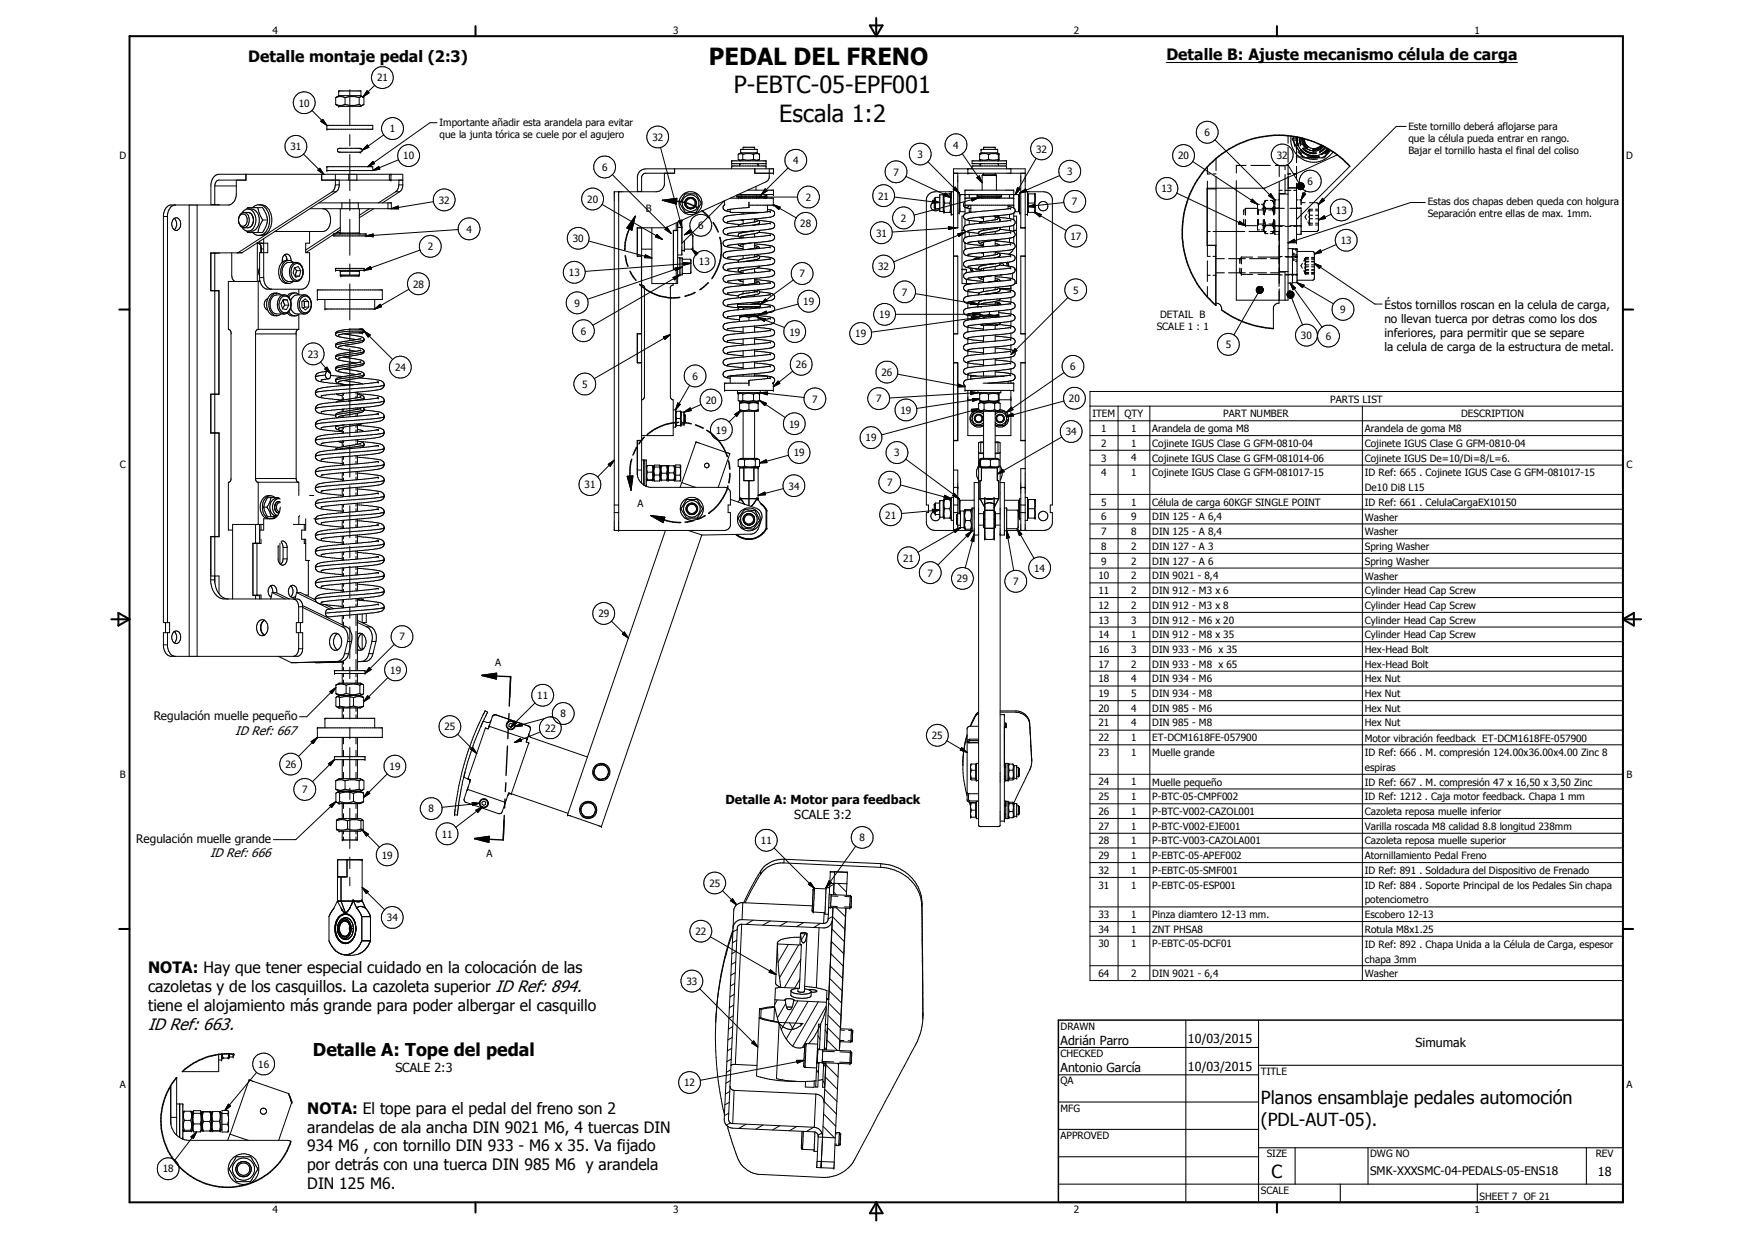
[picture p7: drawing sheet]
<svg xmlns="http://www.w3.org/2000/svg" width="420mm" height="297mm" viewBox="0 0 420 297" stroke-linecap="round" stroke-linejoin="round" font-family="sans-serif">
<defs><g id="words">
<g font-size="5.7">
<text x="170" y="15.6">PEDAL DEL FRENO</text>
<text x="176" y="22.4">P-EBTC-05-EPF001</text>
<text x="186.9" y="29.2">Escala 1:2</text>
</g>
<g font-size="4.3">
<text x="75" y="253.2">Detalle A: Tope del pedal</text>
<text x="302.4" y="264.8">Planos ensamblaje pedales automoción</text>
<text x="302.4" y="269.9">(PDL-AUT-05).</text>
<text x="304.9" y="282.4">C</text>
</g>
<text font-size="4" x="35.5" y="247">ID Ref: 663.</text>
<g font-size="3.8">
<text x="59.6" y="14.8">Detalle montaje pedal (2:3)</text>
<text x="279.7" y="14.4">Detalle B: Ajuste mecanismo célula de carga</text>
<text x="35.5" y="233.4">NOTA: Hay que tener especial cuidado en la colocación de las</text>
<text x="35.5" y="237.9">cazoletas y de los casquillos. La cazoleta superior ID Ref: 894.</text>
<text x="35.5" y="242.4">tiene el alojamiento más grande para poder albergar el casquillo</text>
<text x="73.7" y="267">NOTA: El tope para el pedal del freno son 2</text>
<text x="73.7" y="271.5">arandelas de ala ancha DIN 9021 M6, 4 tuercas DIN</text>
<text x="73.7" y="276.1">934 M6 , con tornillo DIN 933 - M6 x 35. Va fijado</text>
<text x="73.7" y="280.6">por detrás con una tuerca DIN 985 M6 y arandela</text>
<text x="73.7" y="285.1">DIN 125 M6.</text>
</g>
<g font-size="3">
<text x="56.4" y="176.1">ID Ref: 667</text>
<text x="174" y="192.7">Detalle A: Motor para feedback</text>
<text x="190.5" y="196.3">SCALE 3:2</text>
<text x="50.4" y="205.6">ID Ref: 666</text>
<text x="254.3" y="250.6">Adrián Parro</text>
<text x="284.9" y="250.1">10/03/2015</text>
<text x="339.5" y="251.1">Simumak</text>
<text x="94.8" y="257.1">SCALE 2:3</text>
<text x="254.3" y="257.1">Antonio García</text>
<text x="284.9" y="256.7">10/03/2015</text>
<text x="383.2" y="281.9">18</text>
</g>
<g font-size="2.8">
<text x="332" y="74">Éstos tornillos roscan en la celula de carga,</text>
<text x="332" y="77.4">no llevan tuerca por detras como los dos</text>
<text x="332" y="80.8">inferiores, para permitir que se separe</text>
<text x="332" y="84.2">la celula de carga de la estructura de metal.</text>
<text x="36.9" y="172.7">Regulación muelle pequeño</text>
<text x="32.7" y="202.2">Regulación muelle grande</text>
<text x="328.6" y="281.8">SMK-XXXSMC-04-PEDALS-05-ENS18</text>
</g>
<g font-size="2.4">
<text x="65.4" y="8">4</text>
<text x="161.4" y="8">3</text>
<text x="257.5" y="8">2</text>
<text x="353.6" y="8">1</text>
<text x="90.4" y="19.5">21</text>
<text x="71.7" y="25.6">10</text>
<text x="93.5" y="31.7">1</text>
<text x="105.4" y="30.1">Importante añadir esta arandela para evitar</text>
<text x="105.4" y="33.1">que la junta tórica se cuele por el agujero</text>
<text x="156.5" y="33.7">32</text>
<text x="228.6" y="35.6">4</text>
<text x="288.9" y="32.6">6</text>
<text x="337.8" y="31.1">Este tornillo deberá aflojarse para</text>
<text x="337.8" y="34">que la célula pueda entrar en rango.</text>
<text x="28.7" y="38">D</text>
<text x="69.7" y="36">31</text>
<text x="96.7" y="38.2">10</text>
<text x="144.4" y="40.9">6</text>
<text x="190.2" y="39.3">4</text>
<text x="220" y="37.9">3</text>
<text x="248.5" y="36.6">32</text>
<text x="255.9" y="42">3</text>
<text x="282.5" y="38.2">20</text>
<text x="306.2" y="38.1">32</text>
<text x="337.8" y="36.8">Bajar el tornillo hasta el final del coliso</text>
<text x="390" y="38">D</text>
<text x="210.6" y="47.8">21</text>
<text x="214.2" y="42.1">7</text>
<text x="278.5" y="46.1">13</text>
<text x="313.6" y="44.4">6</text>
<text x="105.2" y="48.9">32</text>
<text x="140.8" y="48.6">20</text>
<text x="154.9" y="50.7">B</text>
<text x="193.2" y="48.2">2</text>
<text x="216" y="53.2">2</text>
<text x="257.1" y="49.2">7</text>
<text x="320.4" y="51.3">13</text>
<text x="342.4" y="49.2">Estas dos chapas deben queda con holgura</text>
<text x="342.4" y="52.1">Separación entre ellas de max. 1mm.</text>
<text x="102.6" y="60">2</text>
<text x="111.9" y="55.8">4</text>
<text x="137.4" y="58">30</text>
<text x="167.5" y="54.9">6</text>
<text x="191.9" y="54.5">28</text>
<text x="210.1" y="56.7">31</text>
<text x="256.7" y="57.5">17</text>
<text x="321.6" y="58.5">13</text>
<text x="167.6" y="63.6">13</text>
<text x="210.6" y="64.7">32</text>
<text x="99" y="69">28</text>
<text x="136.4" y="66.2">13</text>
<text x="191.8" y="66.5">7</text>
<text x="216.3" y="70.9">7</text>
<text x="257.3" y="70.4">5</text>
<text x="137.8" y="73.5">9</text>
<text x="192.6" y="73.1">19</text>
<text x="210.8" y="76.3">19</text>
<text x="278.2" y="76.3">DETAIL B</text>
<text x="321.4" y="75.1">9</text>
<text x="139.3" y="80.2">6</text>
<text x="189.3" y="80.4">19</text>
<text x="205.1" y="80.9">19</text>
<text x="277.4" y="79.2">SCALE 1 : 1</text>
<text x="294" y="83.5">5</text>
<text x="312" y="81.3">30</text>
<text x="318" y="81.5">6</text>
<text x="73.8" y="85.8">23</text>
<text x="94.7" y="88.9">24</text>
<text x="190.9" y="88.3">26</text>
<text x="256.7" y="88.7">6</text>
<text x="139.6" y="93">5</text>
<text x="166.1" y="91.1">6</text>
<text x="211.4" y="90.1">26</text>
<text x="169.2" y="96.8">20</text>
<text x="194.8" y="96.5">7</text>
<text x="210.1" y="96.5">7</text>
<text x="216" y="99.2">19</text>
<text x="256.4" y="96.4">20</text>
<text x="262" y="100">ITEM</text>
<text x="269.7" y="100">QTY</text>
<text x="293.4" y="100">PART NUMBER</text>
<text x="319" y="96.5">PARTS LIST</text>
<text x="350.4" y="100">DESCRIPTION</text>
<text x="171.7" y="103.9">19</text>
<text x="189.2" y="102.5">19</text>
<text x="207.6" y="105.8">19</text>
<text x="255.6" y="104.4">34</text>
<text x="264.1" y="103.6">1</text>
<text x="264.1" y="107.1">2</text>
<text x="271.3" y="103.6">1</text>
<text x="271.3" y="107.1">1</text>
<text x="276.3" y="103.6">Arandela de goma M8</text>
<text x="276.3" y="107.1">Cojinete IGUS Clase G GFM-0810-04</text>
<text x="327.3" y="103.6">Arandela de goma M8</text>
<text x="327.3" y="107.1">Cojinete IGUS Clase G GFM-0810-04</text>
<text x="28.8" y="112.2">C</text>
<text x="190.4" y="109.4">19</text>
<text x="214.4" y="109.4">3</text>
<text x="264.1" y="110.7">3</text>
<text x="271.3" y="110.6">4</text>
<text x="276.3" y="110.7">Cojinete IGUS Clase G GFM-081014-06</text>
<text x="327.3" y="110.7">Cojinete IGUS De=10/Di=8/L=6.</text>
<text x="390" y="112.2">C</text>
<text x="140.2" y="117.1">31</text>
<text x="189.1" y="117.4">34</text>
<text x="212.8" y="116.5">7</text>
<text x="264.1" y="114.1">4</text>
<text x="271.3" y="114.2">1</text>
<text x="276.3" y="114.2">Cojinete IGUS Clase G GFM-081017-15</text>
<text x="327.3" y="114.2">ID Ref: 665 . Cojinete IGUS Case G GFM-081017-15</text>
<text x="327.3" y="117.7">De10 Di8 L15</text>
<text x="152.9" y="121.5">A</text>
<text x="212.3" y="124.3">21</text>
<text x="264.1" y="121.2">5</text>
<text x="264.1" y="124.8">6</text>
<text x="271.3" y="121.2">1</text>
<text x="271.3" y="124.8">9</text>
<text x="276.3" y="121.3">Célula de carga 60KGF SINGLE POINT</text>
<text x="276.3" y="124.8">DIN 125 - A 6,4</text>
<text x="327.3" y="121.3">ID Ref: 661 . CelulaCargaEX10150</text>
<text x="327.3" y="124.8">Washer</text>
<text x="264.1" y="128.3">7</text>
<text x="264.1" y="131.8">8</text>
<text x="271.3" y="128.3">8</text>
<text x="271.3" y="131.8">2</text>
<text x="276.3" y="128.3">DIN 125 - A 8,4</text>
<text x="276.3" y="131.8">DIN 127 - A 3</text>
<text x="327.3" y="128.3">Washer</text>
<text x="327.3" y="131.9">Spring Washer</text>
<text x="216.6" y="134.7">21</text>
<text x="248" y="137">14</text>
<text x="264.1" y="135.4">9</text>
<text x="271.3" y="135.4">2</text>
<text x="276.3" y="135.4">DIN 127 - A 6</text>
<text x="327.3" y="135.4">Spring Washer</text>
<text x="222.4" y="138.2">7</text>
<text x="229.5" y="139.6">29</text>
<text x="242.9" y="140.3">7</text>
<text x="263.4" y="138.9">10</text>
<text x="263.4" y="142.4">11</text>
<text x="271.3" y="138.9">2</text>
<text x="271.3" y="142.4">2</text>
<text x="276.3" y="138.9">DIN 9021 - 8,4</text>
<text x="276.3" y="142.4">DIN 912 - M3 x 6</text>
<text x="327.3" y="138.9">Washer</text>
<text x="327.3" y="142.5">Cylinder Head Cap Screw</text>
<text x="143.5" y="148">29</text>
<text x="263.4" y="146">12</text>
<text x="263.4" y="149.5">13</text>
<text x="271.3" y="146">2</text>
<text x="271.3" y="149.5">3</text>
<text x="276.3" y="146">DIN 912 - M3 x 8</text>
<text x="276.3" y="149.5">DIN 912 - M6 x 20</text>
<text x="327.3" y="146">Cylinder Head Cap Screw</text>
<text x="327.3" y="149.5">Cylinder Head Cap Screw</text>
<text x="95.8" y="153.5">7</text>
<text x="263.4" y="153">14</text>
<text x="271.3" y="153">1</text>
<text x="276.3" y="153">DIN 912 - M8 x 35</text>
<text x="327.3" y="153">Cylinder Head Cap Screw</text>
<text x="93.6" y="161.5">19</text>
<text x="118.7" y="159.8">A</text>
<text x="263.4" y="156.5">16</text>
<text x="263.4" y="160.1">17</text>
<text x="271.3" y="156.5">3</text>
<text x="271.3" y="160.1">2</text>
<text x="276.3" y="156.5">DIN 933 - M6 x 35</text>
<text x="276.3" y="160.1">DIN 933 - M8 x 65</text>
<text x="327.3" y="156.5">Hex-Head Bolt</text>
<text x="327.3" y="160.1">Hex-Head Bolt</text>
<text x="128.9" y="167.6">11</text>
<text x="263.4" y="163.6">18</text>
<text x="263.4" y="167.1">19</text>
<text x="271.3" y="163.6">4</text>
<text x="271.3" y="167.1">5</text>
<text x="276.3" y="163.6">DIN 934 - M6</text>
<text x="276.3" y="167.1">DIN 934 - M8</text>
<text x="327.3" y="163.6">Hex Nut</text>
<text x="327.3" y="167.1">Hex Nut</text>
<text x="134.4" y="172">8</text>
<text x="263.4" y="170.6">20</text>
<text x="271.3" y="170.6">4</text>
<text x="276.3" y="170.6">DIN 985 - M6</text>
<text x="327.3" y="170.6">Hex Nut</text>
<text x="106.6" y="175.1">25</text>
<text x="130.7" y="175.4">22</text>
<text x="223.5" y="177.2">25</text>
<text x="263.4" y="174.2">21</text>
<text x="263.4" y="177.7">22</text>
<text x="271.3" y="174.2">4</text>
<text x="271.3" y="177.7">1</text>
<text x="276.3" y="174.2">DIN 985 - M8</text>
<text x="276.3" y="177.7">ET-DCM1618FE-057900</text>
<text x="327.3" y="174.2">Hex Nut</text>
<text x="327.3" y="177.8">Motor vibración feedback ET-DCM1618FE-057900</text>
<text x="68.4" y="184.1">26</text>
<text x="93.4" y="184.6">19</text>
<text x="263.4" y="181.2">23</text>
<text x="271.3" y="181.2">1</text>
<text x="276.3" y="181.3">Muelle grande</text>
<text x="327.3" y="181.4">ID Ref: 666 . M. compresión 124.00x36.00x4.00 Zinc 8</text>
<text x="327.3" y="184.9">espiras</text>
<text x="28.8" y="186.5">B</text>
<text x="72.5" y="190.2">7</text>
<text x="263.4" y="188.3">24</text>
<text x="263.4" y="191.8">25</text>
<text x="271.3" y="188.3">1</text>
<text x="271.3" y="191.8">1</text>
<text x="276.3" y="188.4">Muelle pequeño</text>
<text x="276.3" y="191.8">P-BTC-05-CMPF002</text>
<text x="327.3" y="188.4">ID Ref: 667 . M. compresión 47 x 16,50 x 3,50 Zinc</text>
<text x="327.3" y="191.9">ID Ref: 1212 . Caja motor feedback. Chapa 1 mm</text>
<text x="390.1" y="186.5">B</text>
<text x="102.8" y="194.7">8</text>
<text x="263.4" y="195.4">26</text>
<text x="271.3" y="195.4">1</text>
<text x="276.3" y="195.4">P-BTC-V002-CAZOL001</text>
<text x="327.3" y="195.4">Cazoleta reposa muelle inferior</text>
<text x="105.9" y="200.8">11</text>
<text x="182.5" y="202.4">11</text>
<text x="206.1" y="201.7">8</text>
<text x="263.4" y="198.9">27</text>
<text x="263.4" y="202.4">28</text>
<text x="271.3" y="198.9">1</text>
<text x="271.3" y="202.4">1</text>
<text x="276.3" y="198.9">P-BTC-V002-EJE001</text>
<text x="276.3" y="202.4">P-BTC-V003-CAZOLA001</text>
<text x="327.3" y="198.9">Varilla roscada M8 calidad 8.8 longitud 238mm</text>
<text x="327.3" y="202.4">Cazoleta reposa muelle superior</text>
<text x="91.6" y="205.9">19</text>
<text x="116.7" y="205.4">A</text>
<text x="263.4" y="206">29</text>
<text x="263.4" y="209.5">32</text>
<text x="271.3" y="206">1</text>
<text x="271.3" y="209.5">1</text>
<text x="276.3" y="206">P-EBTC-05-APEF002</text>
<text x="276.3" y="209.5">P-EBTC-05-SMF001</text>
<text x="327.3" y="206">Atornillamiento Pedal Freno</text>
<text x="327.3" y="209.5">ID Ref: 891 . Soldadura del Dispositivo de Frenado</text>
<text x="170.1" y="212.6">25</text>
<text x="263.4" y="213">31</text>
<text x="271.3" y="213">1</text>
<text x="276.3" y="213">P-EBTC-05-ESP001</text>
<text x="327.3" y="213">ID Ref: 884 . Soporte Principal de los Pedales Sin chapa</text>
<text x="92.8" y="220.9">34</text>
<text x="263.4" y="220.1">33</text>
<text x="271.3" y="220.1">1</text>
<text x="276.3" y="220.1">Pinza diamtero 12-13 mm.</text>
<text x="327.3" y="216.6">potenciometro</text>
<text x="327.3" y="220.1">Escobero 12-13</text>
<text x="166.8" y="224.2">22</text>
<text x="263.4" y="223.6">34</text>
<text x="263.4" y="227.1">30</text>
<text x="271.3" y="223.6">1</text>
<text x="271.3" y="227.1">1</text>
<text x="276.3" y="223.6">ZNT PHSA8</text>
<text x="276.3" y="227.1">P-EBTC-05-DCF01</text>
<text x="327.3" y="223.6">Rotula M8x1.25</text>
<text x="327.3" y="227.2">ID Ref: 892 . Chapa Unida a la Célula de Carga, espesor</text>
<text x="327.3" y="230.8">chapa 3mm</text>
<text x="164.7" y="236.1">33</text>
<text x="263.4" y="234.2">64</text>
<text x="271.3" y="234.2">2</text>
<text x="276.3" y="234.2">DIN 9021 - 6,4</text>
<text x="327.3" y="234.2">Washer</text>
<text x="254.3" y="246.8">DRAWN</text>
<text x="61.9" y="256">16</text>
<text x="254.3" y="253.4">CHECKED</text>
<text x="302.4" y="257.7">TITLE</text>
<text x="28.8" y="260.7">A</text>
<text x="164.1" y="260.4">12</text>
<text x="254.3" y="260">QA</text>
<text x="390" y="260.7">A</text>
<text x="254.3" y="266.5">MFG</text>
<text x="254.3" y="273.1">APPROVED</text>
<text x="39.1" y="281.1">18</text>
<text x="303.8" y="277.5">SIZE</text>
<text x="328.6" y="277.5">DWG NO</text>
<text x="382.7" y="277.4">REV</text>
<text x="302.4" y="286.2">SCALE</text>
<text x="354.8" y="287.7">SHEET 7 OF 21</text>
<text x="65.4" y="290.7">4</text>
<text x="161.4" y="290.7">3</text>
<text x="257.5" y="290.7">2</text>
<text x="353.6" y="290.7">1</text>
</g>
</g></defs>
<g fill="none" stroke="#000" stroke-width=".24">
<path d="M72.8 37l4.9 4.8M74.8 26.5l3.6 3.6M76.9 29.1l.5-.5 1 1.5zM78.4 30.1h.1M78.4 31h.1M78.4 40h.1M78.4 30.1h11v.9h-11M78.4 30.1v.9M78.4 40v.9M78.4 40h11v.9M80.5 23.4h.2a2.19 2.19 0 0 1 1.8-.1l.3 .1M80.5 25l.2 .1a2.52 2.52 0 0 0 2.1-.1"/>
<path d="M80.5 25l.7 .5M80.5 23.4v1.6M81.2 21.8h.1M81.2 22.9h.1M81.2 25.5h.1M81.2 21.8v1.1M81.2 21.8h5.4v1.1M81.2 22.9h5.4M81.2 22.9l-.7 .5M82.8 23.4a5.5 5.5 0 0 1 3.3 0M82.8 25l1.3 .3 2-.3M82.8 23.4v1.6"/>
<path d="M83.9 21.5v8.7M83.9 32.3v2.7M83.9 37v8.7M86.1 23.4a.74 .74 0 0 1 1.2 0v1.6a.74 .74 0 0 1-1.2 0M86.1 23.4v1.6M86.4 35.6h.1M86.4 36.5h.1M86.4 35.6h-5l-.5 .2v.4l.5 .3h5M86.4 35.6l.5 .3-.1 .4-.4 .2M86.6 22.9l.4 .3M87 25.2l-.4 .3h-5.4M88 21.8l.5 .5-1.5 .9z"/>
<path d="M88.1 34.8l.4 .5-1.6 .7zM89.4 38.7l.4 .5-1.6 .8zM89.9 20.4l-2.9 2.8M92 32.3l-5.1 3.7M95.6 38.3l-6.2 2.6M104.8 29.4h-1.7l-14.9 10.6M158.4 35.3l5.1 19.2M175.5 38.6h.1M175.5 39.2h.1M175.5 39.8h.1M175.5 39.2h8.2M175.5 38.6h8.2"/>
<path d="M175.5 38.6v.6M175.5 39.8v.7M175.5 39.8h8.2M177.1 38.3l.5 .3M177.6 39.2l-.2 .3v.3M177.6 35.8h.1M177.6 36.7h.1M177.6 35.8v.9M177.6 35.8h4v.9M177.6 36.7h4M177.6 36.7l-.5 .3M178.1 37l-.3-.2-.8 .2v1.2l.4 .2 .7-.2"/>
<path d="M178.1 37a4.1 4.1 0 0 1 2.6 0M178.1 38.2l1 .2 1.6-.2M178.1 37v1.2M178.2 35.8v-.5h2.8v.5M180.7 37v1.2M180.7 37l.4-.2 1 .2v1.2l-.5 .2-.9-.2M181.6 39.2l.2 .3v.3M181.6 36.7l.5 .3M182.1 38.3l-.5 .3M183.7 38.6h.1M183.7 39.2h.1M183.7 39.8h.1"/>
<path d="M183.7 38.6v.6M183.7 39.8v.7M222.5 38.8l7.5 7.5M230.7 36.8l4.8 7M234.9 37h.2a2.57 2.57 0 0 1 2 0M234.9 38.2l.8 .2 1.4-.2M234.9 37l.1 1.4M234.9 38.2l.1 .1M235 36.8h.1M235 38.4h.1M235 36.8l-.1 .2M235 38.4l.3 .2"/>
<path d="M235.3 35.8h.1M235.3 36.7h.1M235.3 39.2l-.3 .3 .1 .3M235.3 35.8h4v.9M235.3 36.7h4M235.3 35.8v.9M235.3 36.7l-.3 .1M235.9 35.8v-.5h2.8v.5M237.1 37l.6-.2 1.7 .2M237.1 38.2l.8 .2 1.5-.2M237.1 37v1.2M239.3 36.7l.2 .1"/>
<path d="M239.3 39.2l.2 .4-.1 .2M239.5 36.8h.1M239.5 38.4h.1M239.5 36.8l.1 1.6M239.5 36.8v1.6M239.5 38.4l-.2 .2M239.6 36.9v.1M239.6 38.3l-.1 .1M241.4 38.6h.1M241.4 39.2h.1M241.4 39.8h.1M241.4 38.6h-8.3v.6h8.3"/>
<path d="M241.4 39.8h-8.3v.7M241.4 38.6v.6M241.4 39.8v.7M248.5 38l-5 8.7M286 38.7l15.6 10.3M291.4 33.5l14.3 14.4M308.8 39.4l2.7 4.5M309.6 32.6a5.5 5.5 0 0 0 7 6.1 6.2 6.2 0 0 0 3.1-2.3M310.3 32.7l-.4 .7 2.6 4.4h5.2l1.1-1.9M311.1 32.9a4 4 0 0 0 2.5 4.2 4 4 0 0 0 4.8-1.5M312.3 33.1a2.72 2.72 0 0 0 1.8 2.9 2.72 2.72 0 0 0 3.2-1M312.8 33.3a2.22 2.22 0 0 0 1.5 2.2 2.22 2.22 0 0 0 2.5-.7"/>
<path d="M320.7 37.1l-17.5 8h-13.7v13.7h2.1M323.7 39.9l-12.8 12.7M337.2 30.3h-2.4l-18.6 18.7M39.2 51.9h1M41.7 52.4a1.18 1.18 0 0 1 1.3 .2 1.18 1.18 0 0 1 .3 1.2 1.12 1.12 0 0 1-.4 1.1 1.12 1.12 0 0 1-1.2 .1 1.89 1.89 0 0 1 0-2.6zM41.8 52.4a1.82 1.82 0 0 1 0 2.7M41.9 49.1a2.43 2.43 0 0 0-1.7 2.5v97.7M45.4 49.1v108.3M47.3 49.1v108.3M51.5 44.6v4.5M51.5 44.6h5.2M56.7 43.2v3.5a2.55 2.55 0 0 1-1.7 2.4h-14.1a2.43 2.43 0 0 0-1.7 2.5v97.7h1.5v2.4h-1.5v3.2a2.55 2.55 0 0 0 1.7 2.5h30.5a1.84 1.84 0 0 0 1.2-1.9"/>
<path d="M57.2 52.7h.1M57.2 52.8h.1M57.2 52.8v.3M57.2 52.5a1.03 1.03 0 0 1 1-1.2 1.03 1.03 0 0 1 1.1 1.2 1.31 1.31 0 0 1-1.3 1.7l-.7-.9M57.2 52.5v.2M58.1 51.1a1.62 1.62 0 0 1 1.7-1 1.62 1.62 0 0 1 1.4 1.5 2.94 2.94 0 0 1-1.5 3.8M58.6 50.9a2.04 2.04 0 0 1 1.2 1.9 2.04 2.04 0 0 1-1.2 1.8M59 41.8v1.4M59 41.8v1.4h-6.6l-.8 .7-.1 .7M59.2 50.2l.2-.4h3.6a4.3 4.3 0 0 1 0 6h-3.6l-.2-.4M59.5 50.1a2.57 2.57 0 0 1 2.5 3.6 2.3 2.3 0 0 1-1.5 1.7h-1.5l-.9-.9M59.5 50.9l.3 .1"/>
<path d="M59.8 51l-1.8 .1-.6 .6-.2 1M59.8 51l.4 .2 .4 .7M60.6 49.8l.2-.2a2.6 2.6 0 0 1 2.9-.2 4.4 4.4 0 0 1-.3 6.9 2.52 2.52 0 0 1-2.8-.5M60.6 51.9a1.97 1.97 0 0 1-1.1 2.7 2.04 2.04 0 0 1-1.8-.4l-.5-1.5M60.6 51.9l.1 .5M61.5 58.3h2.7v2.3h-1.9v6.6M61.7 58.3v9.2M61.8 58.3l.7 .5M61.8 49.8l.6 1.8 .6 1.1M62.3 57.8v.5M62.3 49.1a3.6 3.6 0 0 1 2.3 4.4 3.1 3.1 0 0 1-2.3 2.9M62.5 58.8v1.8"/>
<path d="M62.5 58.8l.2 .9M62.7 59.7h.5M62.7 59.7v.9M62.7 58.3l.5 .2M63 52.7h1.2M63 52.7l-.6 1.2-.6 1.9M63.2 57.2v9.3M74.2 55.5v2.8h-.9v2.3M74.4 50h19.4M76.2 40.8l.5-.5 1 1.5zM76.5 48.6h17.3v1.4M77.1 41.8v1.4h19.5"/>
<path d="M77.2 41.8v1.4M77.6 50a3 3 0 0 1 1.7 2.8 3 3 0 0 1-1.7 2.7h-11.7M78.4 40.9h.1M78.4 40.9h11M79.7 46h.9M79.7 46l-22.6 14.6M80 56.2l-6.7 4.4M80 56.3l-.3 .1M80.4 41.8v2.5M80.4 44.3h1M80.4 44.3l-.3 1.2-.4 .5M80.6 46l-22.5 14.6h-1.2"/>
<path d="M80.8 55.8h.8M81 55.6l-.6 .5M81.4 43.2l-.2 2.1-.6 .7M81.6 55.9h.1M81.6 55.9h4.6M81.6 54.5l-8.3 5.4M81.6 55.2l-1.4 .9M81.6 50v5.9M81.6 55.9l-.2 .2M82 48.6v1.4M83.6 41.8v1.4M83.9 47.8v2.7"/>
<path d="M83.9 52.6v8.6M85.6 41.8v1.4M85.9 48.6v1.4M86.2 55.9h.1M86.2 50v5.9l.2 .2M87.8 56.6l1.7-.5v.7zM87.8 56.1h.1M87.8 56.6h.1M87.8 56.1h-7.8v.5h7.8M87.8 56.1v.5M88.6 50l-2.4 1.6M89.4 40.9l1.4-1 .3 .7z"/>
<path d="M89.6 50l-3.4 2.2M93 48.6v1.4M93.4 41.8v1.4M93.8 41.8h.1M93.8 43.2h.1M93.8 41.8v1.4M93.8 50l1.7-.6 .1 .7zM94.9 46h.9M94.9 46l-4.1 2.6M95.7 44.3h.9M95.7 43.2v1.1M95.7 44.3l-.4 1.2-.4 .5"/>
<path d="M95.8 46l.5-.5 .3-.7v-3h-44.1a2.4 2.4 0 0 0-1.9 2.4v4.9h1.9M95.8 46l-4.1 2.6M100.7 59.9l-13.4 4.9M104 48.3l-10.2 1.7M109.9 55l-22.1 1.6M141.2 57.8l15.1 4M144.4 49l14.5 8.4M146.8 41.9l14.1 14.1M148.4 46h.1M148.4 46v81.2M152.3 51.8l-.8 3.4-1.2-.5zM152.3 51.8l-1.4 3.1"/>
<path d="M152.9 54.6v6.8M152.9 54.7h1M152.9 45.9h1M153.9 54.6v61.3M153.9 59.7h2.4M157.6 56.2l1.3 1.2-1.7-.6zM158.8 48l3.5-.5-.1 1.4zM158.8 48l3.5 .3M159.3 41.5v2.7a2.1 2.1 0 0 1-1.7 1.8h-10.3v81.2h26.5l.7-.2 .5-.6 .2-.4v-3.1h-.6v-1.8h.6v-3.1l-.2-.5-.5-.5-.5-.2h-18.1a3.5 3.5 0 0 1-3.1-3.1v-8.1h1.1M159.5 55l.5-.5 .9 1.5zM161.5 55.3h1M161.7 40.5v1"/>
<path d="M161.8 40.5v1l-7.3 .1-.6 .7v3.7M162.2 53.5v1.7h-.7v9.4h.7v3.4M162.5 54.5h1M162.5 53.3v14.7h-6.2v-13.4M162.8 53l.6-.2 .1 1.7zM163.5 52.8h.1M163.5 52.8l-.1 .1M163.5 54.5v6.6h-1M164.1 56.3l1.3-1.2 .4 .7zM164.1 57.8v2.3M164.3 46.5h2.6l.3 .5 1 1.7-1.3 2.2h-2.6l-.7-1.1-.6-1.1zM165.6 56.3l.5 .1v3.2l-2 .1"/>
<path d="M165.8 55.3l-1.7 1M165.9 59.7l1.5 1-.5 .5zM165.9 59.7l1.1 1.1M165.9 59.7l1.4 .9M165.9 59.7l.9 1.4M166.1 56.5h.1M173.7 48.2l-10.2 10.1M173.8 48.1v1M173.8 49.1a.8 .8 0 0 0-.3 .9 .8 .8 0 0 0 .8 .6l.8 .1M174.4 53.1h.1M174.5 56h.1M174.5 58.8h.1"/>
<path d="M175.1 50.2v.7h7.9l1.7-.2M175.1 50.2l-.7 .1M175.2 47.5h10.3M176.7 47.1h.1M176.7 47.1h5.8M176.7 46.8v.3M176.9 46.7h5.6M177 50.9l1.2 .2M177 47.4h.1M177 47.1v.3M177 58.5v.1M177 58.6l.1 .1"/>
<path d="M177.1 58.7h.1M177.1 46.7h8.4M177.1 58.7l1.1 .5M177.1 56.7l1 .3M177.5 53.8l-.4 .2-.1 .3M177.6 58.7h.1M177.7 52.7l-3.3 .4M177.7 52.7l.5 .2M177.7 47.4l.2 .1M177.9 46.7h-.2M178.2 51.4h-.4a11 11 0 0 0-4.2 .7 .92 .92 0 0 0 .1 1.1 .92 .92 0 0 0 1 .3l2.7 .3M178.2 50.9v.4"/>
<path d="M178.2 52.7v.9M178.2 55.5v.3M178.2 56.4v.6M178.2 58.5v1.4M178.2 55.8h-.2a.9 .9 0 0 0-.9 .8v.1M179.3 45.6h6.2M179.6 48.4v1.3l-4.5 .5M179.6 49.2h5.9M180.1 58.3l-2.5 .4M180.2 55.4l-5.8 .6M180.2 55.4l-2 .4M180.5 54l-4.4 .4a3.6 3.6 0 0 0-2.6 .7v.7a3.8 3.8 0 0 0 2.7 .8h.9"/>
<path d="M180.8 55.3l-.3 .1M180.9 56l-3.3 .6M180.9 58.2l-6.5 .6M181 50.9v.2M181 52.5v.7M181 53.9v.1M181 56v.8M181 58.2v1.3M181 52.6l.8 .2M181 58.9l.8 .2 .4 .5M181 58.5l4 .5a.81 .81 0 0 1 .8 .9 .81 .81 0 0 1-.9 .7l-4 .4M181 53.2l-3.5 .6"/>
<path d="M181 40.5v1h4.5M181 40.5v1M181.3 44.7v.9M181.3 46.7h.1M181.4 47.4l-.1 .1M181.5 59.4l-2.4 .4M181.6 59.4h.1M181.6 53v.1M181.6 53.1l-.6 .1M181.8 52.8l.3 .2a.42 .42 0 0 1 .1 .4 .42 .42 0 0 1-.4 .3l-1.3 .3M181.8 52.8l3.2 .5a.83 .83 0 0 1 .8 .9 .83 .83 0 0 1-1 .7l-4.6 .5M182 55.7l2.2 .2a1.27 1.27 0 0 1 1.5 1.2 1.43 1.43 0 0 1-1.5 .7l-3.3 .4"/>
<path d="M182.1 59.3v.1M182.1 55.2a.96 .96 0 0 1-1.2 .8M182.1 59.4v.1M182.2 47.2l1.7-.3v.7zM182.2 47.1v.3h-5.2M182.2 47.2h9.1M182.5 46.7h.1M182.5 47.1h.1M182.5 46.7v.4M182.7 50.9l-4.5 .5M183 47.1l-.8 .1M183.2 47l.7-.1v.7l-1.7-.4"/>
<path d="M183.5 45.3l.5 .5-1.5 .9zM184.1 49.2v1.6M184.1 50.2l.6 .1a.88 .88 0 0 1 1.1 .9 .88 .88 0 0 1-1 .9l-7.1 .6M184.5 40.5l-.1 2.3-.7 .8-24.1 11h-6.8v6.8h1M184.7 50.7h.1M184.7 59.2h.1M184.7 56.3h.1M184.7 53.5h.1M184.7 59.2l-10.3 1.1a.86 .86 0 0 0-1 .8 .86 .86 0 0 0 1 .9l2.8 .4M184.7 56.3l-7.2 .8a9.3 9.3 0 0 0-3.9 .8 .98 .98 0 0 0 .1 1 .98 .98 0 0 0 1 .3l3.5 .4M184.7 53.5l-4.2 .5M185.5 49.1l1.6 .6-.3 .5z"/>
<path d="M185.5 49.2h.1M185.5 47.5h.1M185.5 47.5v1.7M185.5 49.1l5.5 3.1M185.5 40.5h.1M185.5 41.5h.1M185.5 46.7h.1M185.5 45.6h.1M185.5 40.5h-30.6a2.04 2.04 0 0 0-2 1.8v3.7M185.5 40.5v1M185.5 45.6v1.1M189 40.3l-6.3 6.2 .8-1.2 .5 .5-1.2 .7"/>
<path d="M214.5 47.2l10.9 1.4M217.2 42.3l10.9 5.1M223.7 48l1.7 .6-1.8 .1zM224.1 48.3a1.14 1.14 0 0 0-.7 1.8 1.14 1.14 0 0 0 1.9 0M224.3 47.3l-.2 .3v2.2l.2 .3M224.3 47.3v2.8M224.3 50.1h1.1M224.3 47.3h1.1M226.2 50.7l.1 .2h1.7l.1-.2M226.2 46.7l.1-.2h1.7l.1 .2M226.2 46.7h-.8v4h.8M226.2 46.7v4"/>
<path d="M226.4 46.5h.1M226.4 50.9h.1M226.6 46.5l-.3 1.1 .3 1.1M226.6 48.7a3.1 3.1 0 0 0 0 2.2M226.6 48.7h1.2M226.7 46.3l1.4 1.1-1.7-.5zM227.4 54.4l1.8 .2-1.7 .4zM227.8 46.5l.2 1.1-.2 1.1M227.8 48.7a3.1 3.1 0 0 1 0 2.2M228.1 46h.1M228.1 51.4h.1M228.1 51.4h.6"/>
<path d="M228.1 46v5.4M228.7 46h-4.5a2.08 2.08 0 0 0-2 1.8v73.3h.5v1.8h-.5v2.4a2.09 2.09 0 0 0 2 1.9h8.9M228.7 41.5h17.2M228.7 54.6h1M229.1 44.8l.9 1.5-1.4-1zM229.2 54.6l-15.2 1M229.7 56l1.7-.3-1.5 1zM229.7 41.5v13.2h-1M229.7 51.1h.3M229.7 46.3h.3M230 51.1h.1M230 46.8l.2 .2"/>
<path d="M230 46.3v4.8M230.1 50.5l-.1 .1M230.2 46.7h.1M230.2 46.7h14.1M230.2 46.7v4.1h1.2M230.2 50.4l-.1 .1M230.7 55.3h.6M230.7 55.2h.5M231.1 51.8h-.4v16.2l3.3-.1 8.4-.8M231.1 49.1l.1 .3M231.1 51.8l.1 .6 .2 .1M231.3 55.3l.7 .3 2.7 .3"/>
<path d="M231.4 49.2h.1M231.4 47.5h.1M231.4 46.7h.1M231.4 45.6h.1M231.4 49.2h11.7M231.4 47.5h11.7M231.4 45.6h11.7M231.4 52.5l1.3 .4 3 .3M231.4 58.3h.2M231.4 49.7l1.4 .3M231.4 45.6v3.6M231.4 49.7v1.6"/>
<path d="M231.4 52.5v1.6M231.4 55.4v1.6M231.4 58.2l.2 1.6M231.4 48.4l-.3 .4v.5l.3 .4M231.4 55.7l-17.1 7.1M232.1 40.5h.1M232.1 41.5h.1M232.1 40.5v1M232.1 52.5h.1M232.1 55.3h.1M232.1 58.2h.1M232.2 55.3h.1"/>
<path d="M232.4 49.2a.7 .7 0 0 1-.5 .5 .7 .7 0 0 1-.7-.3M232.4 50.8h.4M232.4 46.7v.8M232.4 50v1M232.4 52.8v1M232.4 55.7v1M232.8 50.9a1.8 1.8 0 0 0-1.6 .6l-.1 .3M232.8 49.2v1.7M232.9 47.5l1.8-.1-1.6 .8zM234.3 42.6l.6-.4 .6 1.6zM234.3 46.7h.1M234.3 47.1h.1"/>
<path d="M234.3 46.7h5.9M234.3 47.1h5.9M234.3 46.7v.4M234.7 47.1v.3M234.7 56l.5 .4M234.7 47.4l-15.5 4.2M234.7 57.8v.2a.98 .98 0 0 0 1.2 .6M234.9 52.1l1 .2M235.3 56.1h.1M235.4 56h.1M235.4 58.8l.2 .4M235.4 56l-.1 .1"/>
<path d="M235.4 47.4l.1 .1M235.5 46.7h-.1M235.5 42.1h3.5M235.5 42.1v3.5M235.7 41.9h.1M235.7 41.9h3.2M235.7 41.9l-.2 .2M235.8 58.9l.1 .2M235.9 58l-.6 .2M235.9 41.5v.4M235.9 52v1.1M235.9 54.9v.3"/>
<path d="M235.9 55.9v.4M235.9 58v1.2M238.7 52.7l-2.9 .4-.8 .2-.2 .3M238.7 58.4l1.1 .4M238.7 57.7l4.3 .6M238.7 41.5v.4M238.7 51.8v.9M238.7 54.6v.2M238.7 55.5v.6M238.7 57.6v1.3M238.7 57.6l-2.8 .4M238.9 41.9h.1"/>
<path d="M238.9 41.9l.1 .2M238.9 57.5l.1 .3M239 42.1h.1M239 42.1v3.5M239 46.7h.1M239.1 47.4l-.1 .1M239.1 52.6h.1M239.1 52.6l-.4 .1M239.3 54.6h.1M239.3 54.6l-3.9 .7-.5 .2-.2 .5M239.3 52.5l-.1 .1M239.3 58.8l-.4 .1"/>
<path d="M239.3 57.4v.4M239.3 58.8h.1M239.4 57.4l-.7 .2M239.5 51.8h.1M239.5 51.8l-3.8 .2-3.6 .5M239.5 53.2a.46 .46 0 0 0 .3-.4 .46 .46 0 0 0-.2-.4l-.9-.4 2 .2a4.1 4.1 0 0 1 2.7 .8 1.2 1.2 0 0 1-1.4 1.3l-2.3 .2M239.7 54.5l-7.5 .8M239.7 54.5a.62 .62 0 0 1-.1 .7 .62 .62 0 0 1-.7 .2l-3.5 .6M239.8 51.7l-1.6 .1M239.8 51.7l-.3 .1M239.8 55l2 .2a1.44 1.44 0 0 1 1.6 1.1l-.3 .5M239.8 47.1v.3h-5.1"/>
<path d="M240.2 46.7h.1M240.2 47.1h.1M240.2 46.7v.4M241.8 49.5l.6 .1a.83 .83 0 0 1 1 .6 .83 .83 0 0 1-.5 1l-3.1 .5M241.8 49.2v.9M242.1 46.7v.8M242.1 49.2v.3M242.1 51.4v1M242.1 54.3v.9M242.1 57.1v1M242.3 58.5h.1M242.3 55.7h.1"/>
<path d="M242.3 50h.1M242.3 58.5l-9.3 1a1.92 1.92 0 0 0-1.9 .8 1.2 1.2 0 0 0 1.5 1.1l2.6 .3M242.3 55.7l-6.8 .6a12.1 12.1 0 0 0-4.2 .8 .87 .87 0 0 0-.1 1 .87 .87 0 0 0 .9 .4l3.8 .4M242.3 52.8h.1M242.4 58.5h.1M242.4 55.6h.1M242.4 52.8h.1M242.4 52.8l-9.9 1a1.23 1.23 0 0 0-1.4 1.1l.2 .4M242.4 49.9l-1.2 .3-8.4 .7M242.4 55.6l-.1 .1M242.4 40.5v1M243 58.3h.1"/>
<path d="M243 59.7l-2.1 .4-5.7 .5M243 59.7l-.4 .8-.7 .5M243 58.3a.74 .74 0 0 1 .5 .7 .74 .74 0 0 1-.5 .7M243.1 49.2h.1M243.1 47.5h.1M243.1 46.7h.1M243.1 45.6h.1M243.1 55.3h.7M243.1 51.8h.7v16.2h-.4M243.1 55.2h.7M243.1 56.8l-1.5 .4-9.5 1M243.1 45.6v4.2"/>
<path d="M243.1 51.1v1.6M243.1 54v1.5M243.1 56.8v1.6M244 45l.6 .3-1.1 1.4zM244.3 46.7h.1M244.3 46.7v4.1h-.9M244.3 50.4l.2 .2M244.3 45.7l-.8 1M244.4 45.6l.2-.3-.6-.3-.5 1.7M244.5 46.3l1.4-1 .3 .6zM244.5 51.1h.1M244.5 46.8l-.2 .2"/>
<path d="M244.5 51.1h.3M244.5 46.3v4.8M244.5 46.3h.3M244.8 54.6h1.1M244.8 41.5v13.2h1.1M245.9 46h4.4a2.14 2.14 0 0 1 2.1 1.8v73.3h-.5v1.8h.5v2.4a2.14 2.14 0 0 1-2.1 1.9h-8.9M245.9 51.4h.5M246.4 49.5l1.7-.5 .1 .7zM246.4 51.4h.1M246.4 46h.1M246.4 46.7h.2M246.4 50.7h.2"/>
<path d="M246.4 46v5.4M246.4 49.5l1.7-.5 .1 .5M246.6 48.7h1.5M248.1 50.8l1.6 .6-.3 .6zM248.1 48.7l.1 1-1.8-.2M248.1 46.5l.1 .8M248.1 50.8l7.6 4.5M248.2 50.9h.1M248.2 46.5h.1M248.2 46.5h-1.6v4.4h1.6M248.2 46.5v4.4M248.2 50.1l-.1 .8"/>
<path d="M248.2 47.9l-.1 .8M254.2 42.1l-9.7 4.2M255.1 48.6l-8.7 .9M282.2 46.3l16.5 7.8M289.5 45.1v13.7M289.5 45.3h2.1M291.5 58.8v14.4M291.6 55.5h4.9M291.6 45.1v28.1M297.3 53l1.4 1.1-1.7-.4zM300.3 47.8l1.3 1.2-1.6-.7zM304.2 46.9l.5-.5 1 1.5z"/>
<path d="M306.8 46.5h2.1M308.2 42.9v3.5h-1.4v18.8h1.4v6.8M308.9 58.2l1.5-.8 .2 .6zM308.9 59.6h1.1M308.9 58.2h2M308.9 42.6v29.4h-12.4v-26.9M308.9 45.1h2M308.9 42.5v2.5h2v13.2M310 59.6h.1M310 59.7h1.1M310 59.6v8.3h-1.1M310.9 41.7h.1"/>
<path d="M310.9 58.2h.1M310.9 41.7h-.2M311.1 44.4l1.2 .9-1.2-.7zM311.1 44.6l1.2 .7-1.2-.6zM311.1 44.7l1.2 .6-1.2-.4zM311.1 59.7h.1M311.1 59.7v8.1M311.1 44.9l1.2 .4-1.1-.2zM311.1 44.2l1.2 1.1-1.2-.9zM311.2 45.1l1.1 .2zM311.2 44.1l.2-.2 .9 1.4zM311.2 44.1l1.1 1.2-1.2-1.1z"/>
<path d="M311.3 45.2l1 .1zM311.4 43.9l.2-.1 .7 1.5zM311.4 45.3h.9zM311.6 43.8h.1l.6 1.5zM311.6 45.4l.7-.1zM311.7 43.8l.2-.1 .4 1.6zM311.8 45.5l.5-.2zM311.9 43.7l.2 .1 .2 1.5zM312 45.5l.3-.2zM312 51.6v4.6h-1.1M312.1 43.8l.1 .1 .1 1.4zM312.2 45.4l.1-.1z"/>
<path d="M312.2 43.9h.2l-.1 1.4zM312.3 45.3l.4-.3zM312.4 43.9l.2 .2-.3 1.2zM312.5 46.2l.6 .3-1.1 1.4zM312.6 45.1l-.3 .2zM312.6 44.1l-.3 1.2zM312.7 44.2l-.4 1.1zM312.7 44.4l-.4 .9zM312.7 44.7l-.4 .6zM312.7 44.6l-.4 .7zM313.1 45.8l-1.1 2.1M315 48.6l1 .1 .2 .3"/>
<path d="M316.2 52.7l1.4-1 .3 .7zM316.2 55h.1M316.2 49h.1M316.2 55l-.4 .5h-3.8M316.2 49v6M317.1 47.5l.5 .5-1.4 1zM319.3 51.4l-3.1 1.3M320.5 58.6l-5.3 2.3M341.8 48.6h-3.5l-29.4 9.6M51.5 60.6v79.1M52.5 60.6l-1.9 .1v9h1.9v24.8h-1.9v9.3h1.9v24.9h-1.9v9.4h1.9v4.2M55.6 60.6v5.5l.1 .7 .7 .7"/>
<path d="M58 60.6h-7.5v9.1h2v24.8h-2v9.3h2M61.9 67.5v11.5M61.9 79l-.5 .4-.1 .7M61.9 79h9.8M62.3 66.5h.9M62.3 64.3l-.3 .8 .3 1M62.3 67.2l-.4 .3M62.4 67.5h-7.6v11.5l.3 .1 .3 .8v35l-.3 .6-.3 .1v11.5h1M63.2 66.5a2.53 2.53 0 0 0 2 2.8M64.2 71.6a1.51 1.51 0 0 0-.8 1.4 1.51 1.51 0 0 0 .8 1.3M65.4 71.2l1-.5h1.9a1.99 1.99 0 0 1 1.4 1.2 2.34 2.34 0 0 1-1.4 3.4h-2.1a2.61 2.61 0 0 1-.8-4.1zM66.3 70.3a2.96 2.96 0 0 0-1.8 2.6 2.96 2.96 0 0 0 1.6 2.7l.2 .1"/>
<path d="M67.4 70.7l-.9-.4a2.41 2.41 0 0 0-2.5 3 2.22 2.22 0 0 0 3.2 2.1l.2-.1M67.5 71.3a1.32 1.32 0 0 1 1.4-.2 1.32 1.32 0 0 1 .8 1.3 2.03 2.03 0 0 1-1.3 2.6 2.22 2.22 0 0 1-.9-3.7zM67.7 62a1.05 1.05 0 0 1 1.2-1.1 1.05 1.05 0 0 1 .9 1.3v.3M67.7 62.2v.7M67.8 61.9v.9M67.9 71.9h.1M67.9 71.9h1M67.9 71.9l.4 1.3M68.1 70.7a2.11 2.11 0 0 0-1.6 2.3l.3 1.4 .3 .4 .8 .5M68.3 73.2h.9M68.3 63.4l.7-.5h2.2a2.36 2.36 0 0 1 1.4 3.1 1.82 1.82 0 0 1-1.4 1.5h-2.2a2.62 2.62 0 0 1-.7-4.1zM68.3 61.1l.4 .5 .2 .8"/>
<path d="M68.3 73.2l-.5 .8M68.7 61.6v.8M68.9 75.1l1.1 .6a1.69 1.69 0 0 0 1.6-.3l.2-.1M68.9 71.9l-.9-.1-.6 1 .4 1.2M68.9 71.9l.3 1.3M69.2 62.4a2.31 2.31 0 0 0-1.9 2.3 2.76 2.76 0 0 0 1.7 3.2h.2M69.2 74.7l.6 .7 .9 .3M69.2 73.2l-.5 1-.9-.2M69.5 62.4l.8 .5M69.8 72.2l.1-.6a1.46 1.46 0 0 1 1.4-.9h1.9a2.47 2.47 0 0 1 1.5 2.3 2.47 2.47 0 0 1-1.5 2.3h-2.2l-.4-.2-.5-.6-.3-.7M69.8 62.4h-1.1a2.19 2.19 0 0 0-1.9 2.5 2.5 2.5 0 0 0 2.7 3l.8-.4M70.3 63.6a1.34 1.34 0 0 1 1.5-.2 1.34 1.34 0 0 1 .8 1.3 1.77 1.77 0 0 1-1.6 2.5 2.35 2.35 0 0 1-.7-3.6z"/>
<path d="M70.6 64.2l.6 .7M70.7 70.2l-.7 .2-.8 .8M70.8 62.9a2.55 2.55 0 0 0-1.4 2.3 2.55 2.55 0 0 0 1.4 2.3M70.9 66.2h.9M70.9 66.2h-.1M71.2 64.9h.9M71.2 64.9l-.3 1.3M71.7 79a.82 .82 0 0 0-.7 1.1M71.7 69.3v1.2M71.7 75.4v3.6M71.8 70.7a2.03 2.03 0 0 0-2.9 .3M72.1 64.9l-.3 1.3"/>
<path d="M72.1 64.9l-.6-1-.9 .3-.3 1.2 .6 1.1 .9-.3M72.2 71.5a1.35 1.35 0 0 1 1.6-.4 1.35 1.35 0 0 1 .8 1.5 2.13 2.13 0 0 1-1.1 2.4 1.91 1.91 0 0 1-1.5-3zM72.7 72.1l.3 .2M73 70.7a2.5 2.5 0 0 0-.6 4.4l.4 .2M73 72.3h1M73 72.3l.1 1.3M73.1 73.6h.9M73.1 73.6l-.4 .3M73.3 60.6h.9v6.3a2.4 2.4 0 0 1-1.9 2.4h-8.1a2.28 2.28 0 0 1-1.9-2.1M74 72.3l-.8-.6-.8 .6v1.4l.8 .6 .8-.7M74 72.3v1.3M76.1 71.8h.1"/>
<path d="M76.1 69.5h.1M76.1 69.5h15.6v2.3h-15.6M76.1 69.5v2.3M77.9 74.1h.1M77.9 74.1h12M77.9 71.8v2.3M80.5 64.8h.1M80.5 64.3h.1M80.5 64.3h6.8M80.5 64.8h6.8M80.5 64.3v.5M81.4 64.8l.2 .2"/>
<path d="M81.6 65h.1M81.6 66h.1M81.6 66h4.6M81.6 65h4.6M81.6 66l.1 .2M81.6 65v1M81.7 66.2h.1M83.9 63.3v2.7M83.9 68.1v8.6M83.9 78.8v2.7M86.2 65h.1M86.2 66h.1"/>
<path d="M86.2 66l-.1 .2h-4.4M86.3 64.8l-.1 1.2M86.9 79.8h.1M86.9 78.9h.1M87.3 64.8l1.5-.9 .3 .7zM87.3 79.4l1.5 .9-.5 .5zM87.3 64.8h.1M87.3 64.3h.1M87.3 79.4h.1M87.3 79.4h-3.7l-2.2 .3-.9 .3M87.3 64.3v.5M87.3 79.4l6.9 6.8"/>
<path d="M89.9 74.1l1.3-1.2 .3 .6zM89.9 71.8v2.3M98.1 69.3l-8.2 4.8M152.9 61.4h1M153.9 68.3a.68 .68 0 0 1 .6 .9v26l-.2 .5-.4 .1M154.8 61.1l1.5 .7h-1.7zM161.4 66.5l1.7-.6-1.4 1.2zM161.4 68v.3l-.5 .3-.2 .4 .1 26.2 .2 .5 .4 .1v8.6h-7.5M161.5 64.6h1M161.9 64.3l1.7-.3-1.5 .9zM162.5 61.8h.6v4.1M163.1 65.9h.1"/>
<path d="M163.1 61.8h.5M163.1 65.9l-20.9 12.1M163.5 60.1h.6M163.6 61.8h.1M163.6 61.8v4.1h-1.1M163.6 62.1h2l.1 .3M163.6 64l-22.7 7.8M163.9 62.9l1.8 .2-1.7 .5zM164.1 60.1h.1M165.7 62.4h.1M165.7 62.4l-.1 3.1-2 .1M165.7 65.4h-.1"/>
<path d="M165.7 63.1l-25.4 2M173.8 69.1h.1M174.5 61.7h.1M174.5 64.6h.1M174.5 67.4h.1M174.5 70.3h.1M174.5 73.2h.1M174.5 76h.1M174.5 78.8v.1M174.6 75.9l-.1 .1M176.9 73.5h.1M176.9 72.9h.1"/>
<path d="M176.9 72.9v.6M176.9 73.5h5.4M176.9 72.9h5.4M177 73.9v.4M177 73.9l.5-.2 .8 .2M177.1 70.9l.1 .5M177.1 72.8l-.1 .1M177.1 67.1l1.1 .5M177.2 62.4l-.1 .5M177.4 75.9h.1M177.4 75.9v1.2M177.4 76.1a2.91 2.91 0 0 1 2.2 0"/>
<path d="M177.4 75.6l.3 .1M177.6 71.3h.1M177.6 67.1h.1M177.6 65h.1M177.6 68.5l-3.3 .4-.8 .4a1.01 1.01 0 0 0 1.2 1.4l2.4 .2M177.7 75.7h.1M177.7 75.7h3.9M177.7 73.5l-.7 .4M177.7 75.7l-.3 .2M177.7 68.5h-.2M178 67l-.3 .1M178 64.2l-.4 .1a.52 .52 0 0 0-.5 .4 .52 .52 0 0 0 .3 .6l.8 .1"/>
<path d="M178 64.1l-3.6 .5M178.2 68.4l-.5 .1M178.2 64.1h.1M178.2 61.3v.7M178.2 64.9v.7M178.2 67v1.3M178.2 69.8v.6M178.2 71.1v.2M178.2 78.4v1.5M178.2 64.9l-.6 .1M178.3 73.9l1-.2 1.6 .2M178.3 73.9v.3"/>
<path d="M178.5 64.1l-.5 .1M179.6 76.1v.8M179.6 76.1a2.83 2.83 0 0 1 2.2 0M180.2 72.9l1.4-.1 3 .4a.88 .88 0 0 1 1.2 .7 .88 .88 0 0 1-1 .9l-3.9 .5M180.9 75.3l-6.5 .7M180.9 75.4l.5 .2 .8-.2M180.9 75.4l-.8 .2-1.3-.1M180.9 73.9v.1M180.9 75.3v.1M180.9 61l-6.5 .7M180.9 61.6l-3.3 .5-.4 .3M180.9 70.7l-3.3 .6"/>
<path d="M180.9 69.6l-6.5 .7M181 61v.6M181 62.3v.2M181 64.4v1M181 66.7v1.2M181 69.6v.4M181 70.7v.4M181 72.8v.1M181 78.1v1.5M181 67.3l1 .3 .1 .5M181 67l2 .2a4.7 4.7 0 0 1 2.6 .7 .92 .92 0 0 1 0 .9 .92 .92 0 0 1-.9 .4l-3.8 .4M181 65.2l.6 .1"/>
<path d="M181 78.4l2.8 .3a1.66 1.66 0 0 1 2 1.1l-.2 .5-.4 .2-4.3 .5M181.1 61a1.05 1.05 0 0 1 1.1 .7l-.1 .3-.8 .3-2.9 .4M181.5 67.7l-3.3 .7M181.5 69.8l-3.2 .6-1 .3-.2 .2M181.5 61.5l-.6 .1M181.6 69.8h.1M181.6 67.7h.1M181.6 61.5h.1M181.6 73.5l.5 .3-.7-.1-.5 .2M181.6 75.7l.2 .2M181.6 69.6l.5 .4a.47 .47 0 0 1-.5 .6l-.7 .1M181.7 75.6l2.5 .3a1.3 1.3 0 0 1 1.6 .9 1.5 1.5 0 0 1-1.7 1.1l-7.6 .6-2.1 .4"/>
<path d="M181.7 64.3a8.1 8.1 0 0 1 3.9 .7 .98 .98 0 0 1-.1 1.1 .98 .98 0 0 1-1 .3l-10.1 1M181.8 76.1l1.7 .3-.2 .6zM181.8 75.9h.1M181.8 75.9v.8M181.8 76.1l6.4 2.4M182.1 61.4l2.4 .3a1.05 1.05 0 0 1 1.2 1.3l-.4 .3a15.2 15.2 0 0 1-4.8 .6l-2.5 .2M182.1 72.3l-.9 .5M182.2 75.4l1.6-.8 .1 .6zM182.2 63.8a2.65 2.65 0 0 1-2.1 .8l-1.9 .3M182.2 70l2.1 .2a1.1 1.1 0 0 1 1.4 1.1 1.45 1.45 0 0 1-1.6 .8l-9.6 1.1M182.2 75.4l-.6 .3M182.2 75.2v.2"/>
<path d="M182.3 73.5h.1M182.3 72.9h.1M182.3 72.9v.6M183.5 71.7l.4 .5-1.6 .7zM184.7 70.7l-7.8 .7a7.5 7.5 0 0 0-3.3 .7 .86 .86 0 0 0 0 1 .86 .86 0 0 0 .8 .3l2.8 .4M184.7 67.8l-7.1 .7M184.7 73.5l-7.5 .8a8.4 8.4 0 0 0-3.6 .7l-.2 .7 .5 .5 3.5 .5M184.7 76.3l-10.2 1.1a.86 .86 0 0 0-1.1 .8 .86 .86 0 0 0 .9 .9l3.9 .5M184.7 62.1l-10.2 1.1a.89 .89 0 0 0-1.1 .8 .89 .89 0 0 0 1.1 .9l2.9 .3M184.7 79.2h.1M184.7 76.3h.1M184.7 73.5h.1"/>
<path d="M184.7 70.6h.1M184.7 67.8h.1M184.7 62.1h.1M184.7 79.2l-10.2 1.1a.86 .86 0 0 0-1 .6 .86 .86 0 0 0 .5 1l4.2 .6M184.7 64.9l-7.5 .8a7.5 7.5 0 0 0-3.6 .6 .96 .96 0 0 0 0 1.1 .96 .96 0 0 0 1.1 .4l3.5 .4M185.3 67.6h.1M185.3 79l.1 .1M185.4 69h-.1M190.3 67.1l-8 5.8M191.4 72.9l-9.2 2.5M214.8 75.4h20.2M219.5 70.4l15 2.5"/>
<path d="M228.7 61.4h1v18.6h-1M228.7 61.4h1M230.7 64.6h1.1v.8M230.7 64.6h1.1M231.5 62.7h-.1M231.8 67v1M232.1 71a.88 .88 0 0 0-1 .9 .88 .88 0 0 0 1 .9M232.1 73.9a.88 .88 0 0 0-1 .9 .88 .88 0 0 0 1 .8M232.1 72.8l2.4 .2M232.1 75.6l2.9 .3M232.1 69.9l2.8 .3M232.1 68v.2"/>
<path d="M232.1 69.9v1.1M232.1 72.8v1.1M232.1 75.6v1.1M232.1 78.4v1.2M232.1 61h.1M232.1 63.9h.1M232.1 66.7h.1M232.1 72.4h.1M232.1 75.3h.1M232.1 78.1h.1M232.2 61h.1M232.2 69.6h.1"/>
<path d="M232.2 75.3h.1M232.2 63.8h.1M232.2 63.8l-.1 .1M232.2 69.6h-.1M232.9 72.3l1.6 .6-1.8 .1zM232.9 64.8l-.2-.5 .4 .9-.2-.3M232.9 76l1.8 .1-1.7 .6zM233 64.3l1.8 .2M233 64.3l.5 .8M233.1 68l-.6 .1a1.08 1.08 0 0 0-1.4 1.2l.4 .4 .6 .2M233.3 75l1.7 .4-1.7 .3zM233.4 76h-.5l.1 .7 1.7-.6"/>
<path d="M233.5 62.3l-1 .1a1.17 1.17 0 0 0-1.4 1.1l.4 .5 1.5 .3M233.8 62l-.4 .3M233.9 76.1h.8M234 64.4l.1 .2 1 .2M234.1 61.9l-.2 .1M234.3 61.8h.6M234.3 61.8l-.8 .5M234.3 61.8l-.2 .1M234.5 73.5h.1M234.5 72.9h.1M234.5 73.5h.8M234.5 72.9h5.5v.2"/>
<path d="M234.5 72.9v.6M234.6 62.1l-1.1 .2M234.7 76.1a1.05 1.05 0 0 1 1.3 0M234.7 66.4l.3 .4 .9 .2M234.7 76.1v.3M234.7 76.1l-25.7 3.5M234.7 70.7l-2.6 .3M234.8 64.5l.9 .4M234.8 72.4h.1M234.9 73.5l-2.8 .4M234.9 70.2l-.2 .5M234.9 61.8l-.2 .3"/>
<path d="M234.9 61.8h-.6M234.9 63.9v.1M235 75.6h.1M235 75.4h.1M235 75.4a2.91 2.91 0 0 0 2.3 0M235 74.9v.7M235 75.6l.3 .1M235 75.4l-1.7-.4v.6M235 75.4l-.5 .1M235.1 64.7v.1M235.2 61.7l-.3 .1M235.3 66.6h.1"/>
<path d="M235.3 64.5h.1M235.3 73.5h.1M235.3 75.7h3.9M235.3 75.7l-.6 .4M235.4 64.4h.1M235.4 64.4l-.1 .1M235.8 77.7l-3.7 .4M235.9 69.1h.1M235.9 60.7l-1-.1-2.8 .4M235.9 61.5l-.7 .2M235.9 66.4l-.6 .2M235.9 72a1.02 1.02 0 0 0-1.2 .8l.1 .1"/>
<path d="M235.9 60.6v.9M235.9 63.4v.2M235.9 64.3v.6M235.9 66.4v1.3M235.9 69.1v.8M235.9 72h.1M235.9 72.7v.2M235.9 78v1.2M236 76.1v.2M236.4 71.9l-4.3 .5M236.4 71.9l-.5 .1M236.4 70.5l-1.7 .2"/>
<path d="M237.1 66.2l-1.2 .2M237.2 74.7l-5.1 .6M237.3 75.4a2.91 2.91 0 0 0 2.2 0M237.3 74.7v.7M238 66.1l-5.9 .6M238.5 76.1a3.8 3.8 0 0 0-2.5 0M238.5 77.6a3.8 3.8 0 0 1-2.3 0M238.5 77.6l.7 .2 .6-.2M238.5 76.1l-4.3 .4a5.4 5.4 0 0 0-3 .6 .99 .99 0 0 0 .2 1.1 .99 .99 0 0 0 1 .3l3.5 .4M238.5 77.5v.1M238.7 63.2h.1M238.7 61.1l-2.8 .4"/>
<path d="M238.7 66.8l.8 .2 .3 .4M238.7 63.2l-2.9 .4a.85 .85 0 0 0-1 .9M238.7 63.2l-6.5 .6M238.7 66.3l4 .5M238.7 60.5l.9 .2M238.7 60.3v.8M238.7 61.8h.1M238.7 63.9v.7M238.7 66v1.4M238.7 70.1v.3M238.7 72.3v.6M238.7 78v.9"/>
<path d="M238.7 72.6h.9l.2 .2M238.7 61.8h-.3M238.7 72.3l-3.4 .6M238.7 70.1l-2.2 .4M239.1 61h-.1M239.2 75.7l.4 .3M239.3 67.2l-2.4 .4M239.3 69.3l-4.4 .9M239.3 60.9l-.6 .2M239.4 72.1l-.7 .2M239.4 72.1l2.9 .3a.91 .91 0 0 1 1.2 .9 .91 .91 0 0 1-1.2 .9l-5.1 .5M239.4 72.6l-.2 .3"/>
<path d="M239.5 72.6h.1M239.5 60.7l2.5 .3a1.14 1.14 0 0 1 1.4 1.2l-.5 .4-1 .3-3.2 .3M239.5 77.8l2.9 .3a.88 .88 0 0 1 1.1 .9 .88 .88 0 0 1-1 .9M239.5 75.4h.1M239.5 75.6h.1M239.5 74.9l2.7 .4a.89 .89 0 0 1 1.1 .5 .89 .89 0 0 1-.5 1.2h-.3M239.5 74.5v1.1M239.5 75.6l-.3 .1M239.6 61.5h.1M239.6 61.5l-.9 .3M239.6 60.7h.1M239.6 60.7a.41 .41 0 0 1 .3 .4 .41 .41 0 0 1-.3 .4"/>
<path d="M239.6 76l-.5-.1-.5 .2M239.6 76l-1.1 .1M239.7 69.2l.1 .2a.86 .86 0 0 1-1.1 .7M239.7 63.5l2.2 .3M239.7 69.2h2.7M239.7 69.2l-1-.3v.6M239.8 69.3l2.7 .3M239.8 72.7v.1M239.8 63.1a.68 .68 0 0 1-.8 .7l-3.6 .6M239.8 72.8v.1M239.8 72.8h.1M239.8 77.6l-.6 .4h-3.9l-.3-.2"/>
<path d="M239.8 77.3v.3M239.8 71.6l-.4 .5M239.9 65.9l-2.8 .3M240.1 63l.6 .4v.2M240.3 65.9h-.2M241.3 62.9l.3 .9M241.6 62.9l.2 .2M241.7 63.1l.1 .4M241.8 63.1l.1 .4M241.9 63.8l.4 .1a1.05 1.05 0 0 1 1.1 .7M241.9 63.5v.3M242.3 69.9l-6.2 .7"/>
<path d="M242.3 78.5h.1M242.3 64.2h.1M242.3 64.2l-10.1 1.1a.91 .91 0 0 0-1.1 .8 .91 .91 0 0 0 1 1l3.8 .4M242.3 69.9h.1M242.3 78.5l-10.1 1a.91 .91 0 0 0-1.1 .9 .91 .91 0 0 0 1 .9l3.8 .4M242.4 78.5h.1M242.4 75.6h.1M242.4 72.8h.1M242.4 69.9h.1M242.4 67.1h.1M242.4 64.2h.1M242.4 61.3h.1"/>
<path d="M242.4 61.3l-7.8 .8M242.4 72.8l-7.2 .7M242.4 75.6l-2.8 .4M242.4 64.2h-.1M242.4 68.5v1.1M242.4 71.3v1.1M242.4 74.2v1.1M242.4 77v1.1M242.4 79.9v1.1M242.5 79.9l-3.8 .4M242.5 69.6a.94 .94 0 0 1 .9 .9 1.39 1.39 0 0 1-1.6 .9l-5.4 .5M242.5 77l-7.4 .8"/>
<path d="M242.7 66.8a.84 .84 0 0 1 .7 1 .84 .84 0 0 1-1 .7l-10.2 1.1M242.8 65.5v1.3M243.4 64.6h.4M243.4 64.6v.5l-.4 .3-3.2 .5M244.8 61.4h1.1M245.9 61.4h-1.1v18.6h1.1M256.1 71.3l-13.7 13.7M291.6 72.7a1.32 1.32 0 0 1 1.3 1.6M301.3 69.4l1.2-.6-1.2 .8zM301.3 69.6l1.2-.8-1.2 1zM301.3 69.8l1.2-1-1.1 1.1zM301.3 69.2l1.2-.4-1.2 .6z"/>
<path d="M301.4 69.9l1.1-1.1-1.1 1.3zM301.4 69l1.1-.2-1.2 .4zM301.5 68.9l1-.1-1.1 .2zM301.7 68.8h.8zM301.7 68.8h.8l-1 .1zM301.7 70.3l-5.8 10M301.8 68.7l.7 .1zM302 68.7l.5 .1zM302.2 68.7l.3 .1zM302.5 68.8l-.9 1.4-.2-.1zM302.5 68.8l-.7 1.5-.2-.1zM302.5 68.8l-.5 1.6-.2-.1z"/>
<path d="M302.5 68.8l-.4 1.6h-.1zM302.5 68.8l-.2 1.6h-.2zM302.5 68.8v1.5l-.2 .1zM302.5 68.8l.1 1.4-.1 .1zM302.5 68.8l.3 1.3-.2 .1zM302.5 68.8l.3 1.3zM302.5 68.8l.4 .9-.1 .2zM302.5 68.8l.4 .9zM302.5 68.8l.5 .8zM302.5 68.8l.5 .6zM302.5 68.8l.4 .4zM302.5 68.8l.3 .2z"/>
<path d="M302.5 68.8l.2 .1zM306.7 72v.7l-.8 .2-.5 .8v5.1M306.8 65.1h2.1M308.8 70.2l.3-.4-.4 .6zM308.9 70.1l.2-.3zM308.9 70.1l.2-.3-.3 .4zM309.1 69.8l-.5 .8zM309.1 69.8l-.5 .9zM309.1 69.8l-.4 1.1zM309.1 69.8l-.3 1.3-.1-.2zM309.1 69.8l-.2 1.4zM309.1 69.8l-.1 1.6-.1-.2z"/>
<path d="M309.1 69.8v1.7l-.1-.1zM309.1 69.8l.2 1.7h-.2zM309.1 69.8l.4 1.7h-.2zM309.1 69.8l.6 1.7h-.2zM309.1 69.8l.8 1.6-.2 .1zM309.1 69.8l.9 1.5-.1 .1zM309.1 69.8l1.1 1.4-.2 .1zM309.1 69.8l1.1 1.2v.2zM309.1 69.8l1.2 1.1-.1 .1zM309.1 69.8l1.2 .9v.2zM309.1 69.8l1.2 .7v.2zM309.1 69.8l1.1 .5 .1 .2z"/>
<path d="M309.1 69.8l1.1 .5zM309.1 69.8l1.1 .3zM309.1 69.8l.9 .2zM309.1 69.8l.8 .1zM309.1 69.8h.6zM309.1 69.8h.4zM309.1 69.8h.2zM309.4 67.9l1.3 1.1-.6 .5zM309.4 67.9l7.7 10.5M309.8 71.5l2.6 6.4M310 67.8h1.1M311.1 67.8l1.6 .6-.3 .6z"/>
<path d="M311.1 60.3h3.7l.4 .4M311.1 67.8l8.7 5.1M315.2 60.9l1.4-1 .3 .6zM315.2 63.1l1.6 .7-.4 .6zM315.2 60.7h.1M315.2 60.7l-.1 6.3-.3 .2h-3.7M315.2 63.1l14.5 9.8h1.8M61.3 80.1h9.7M61.3 80.1l.1 35.1 .4 .4h9.9v3.2M71 80.1v34.8l.3 .6 .2 .1M75.6 94.1h.1M75.6 90.3h.1"/>
<path d="M76.9 86.8l2.4 2.7M77 91.1h.1M77 94.9h.1M77 98.7h.1M77.4 94.8l-.4 .1M77.4 94.8h.1M77.9 88.5l.5-.5 .9 1.5zM78.1 89.9l-1.7 .2-.7 .2M78.6 89l-1.5 .2a1.18 1.18 0 0 0-1.3 .7 1.18 1.18 0 0 0 .3 1.4l1.7 .4 4.4 .4M78.6 89a.94 .94 0 0 0-.6 1 .94 .94 0 0 0 .9 .8l.4-.5v-.8M78.6 89l.6 .2 .1 .3M78.8 90.8l-1.8 .3"/>
<path d="M79.3 90l3 .3M80.5 85.6h.1M80.5 82.8h.1M80.5 99.9h.1M80.5 82.5a.87 .87 0 0 0 1 1.1l3.9 .6M80.5 99.3v.1M80.6 82.4l-.1 .1M80.7 88a.6 .6 0 0 0-.2 .6 .6 .6 0 0 0 .5 .4l4.2 .8M80.7 94.4l.2 .2 1.2 .3M80.7 94.4l-3.3 .4M80.7 87.9v.1M81.2 99.9h.1"/>
<path d="M81.2 91.5h.1M81.2 88.7h.1M81.2 85.9h.1M81.2 83.1h.1M81.2 80.3h.1M81.3 80.3l2.2-.4 3.5-.1a.46 .46 0 0 0 .3-.4 .46 .46 0 0 0-.3-.5l-3.6 .1a4.6 4.6 0 0 0-2.9 .8 1.23 1.23 0 0 0 1.4 1.1h.4a8.4 8.4 0 0 0 4.2 .3M81.3 80.3h.1M82.1 92.2h.1M82.1 92.5a21.7 21.7 0 0 0-6 .8 1.08 1.08 0 0 0-.4 1.3 1.08 1.08 0 0 0 1.2 .7l5.2 .6M82.1 92.2h2.7M82.1 92.2v.3M82.1 94.3v1.6"/>
<path d="M82.1 98.1v.6M82.1 99.7v.4M82.4 82.8l3.7 .6a1.15 1.15 0 0 1 1.2 .9M82.4 91.2l4.5 .9M82.4 88.4l4 .7a.95 .95 0 0 1 .9 .8M82.4 85.6l3.7 .6a1.15 1.15 0 0 1 1.2 .9M82.4 92.2v.3M82.4 94.3v.5M82.4 95.3v.6M82.4 98.1v.2M82.4 98.5v.2M82.4 99.6v.1"/>
<path d="M82.4 99.9v.2M82.4 80l1.5 .3a7 7 0 0 1 3.4 .9v.3M83.9 83.6v16.3M85.2 89.8l-2.8 .5a2.61 2.61 0 0 0-1.9 .8 1.36 1.36 0 0 0 1.5 1l1 .1M85.2 89.8h.2M85.4 95.4l-3.4 .5-1.4 .5M85.4 81.4l-3.9 .6-.9 .4M85.4 94v.5M85.4 95v.4M85.4 97.8v.2M85.4 98.1v.1M85.4 99.1v.3"/>
<path d="M85.4 99.6v.2M85.7 94.4l4.2 .4a2.32 2.32 0 0 1 2.2 1v.1a1.23 1.23 0 0 1-1.4 1.4l-11.3 1-2.4 .4M85.7 94.5l1.1 .3 .4 .2 .1 .5M85.7 94v1.3M85.7 97.8v.3M85.7 99.1v.7M86.1 90.6l4 .4a2.19 2.19 0 0 1 1.8 .7 1.11 1.11 0 0 1 0 1.2 1.11 1.11 0 0 1-1.1 .5l-10.1 1M86.4 98l-4.8 .8a1.14 1.14 0 0 0-1.1 1l.4 .4M86.4 98h.1M86.5 97.9h.1M86.5 95.1h.1M86.5 89.5h.1"/>
<path d="M86.5 86.7h.1M86.5 83.9h.1M86.5 81.2h.1M86.5 83.9l-5 1a.73 .73 0 0 0-1 .5 .73 .73 0 0 0 .6 .9l4.3 .7M86.5 86.7l-5.1 1-.7 .2M86.5 89.5l-1.3 .3M86.5 97.9v.1M86.5 95.1l-1.1 .3M87 81.9l-.6 .3-5.2 .9M87 97.7h.1M87.1 97.7l.2 .6M87.1 90.3h-.1"/>
<path d="M87.1 87.5h-.1M87.1 84.7h-.1M87.1 81.9h-.1M87.3 84.3l-5.9 1-.9 .3M87.3 89.9l-5.9 .9-.9 .4M87.3 81.5l-5.9 1-.9 .3M87.3 87.1l-5.9 1-.9 .3M87.3 89.8h.1M87.3 95.5l-.9 .3-2.9 .3M87.3 98.3h.4a10.3 10.3 0 0 1 4 .8 1.08 1.08 0 0 1 .3 1.3 1.08 1.08 0 0 1-1.1 .6l-13.9 1.5M87.3 98.3l-.5 .5-5.6 1.1M87.3 89.9l-.1 .3-.8 .4-5.2 .9"/>
<path d="M87.3 84.3v.2a6.2 6.2 0 0 1-3.6 .9l-2.5 .5M87.3 87.1v.1a6.2 6.2 0 0 1-3.6 1l-2.5 .5M87.3 95.4l-.2 .4M87.3 98.3h.1M87.3 89.8v.1M87.3 87v.1M87.3 84.2v.1M87.3 81.4v.1M87.3 81.5l-.2 .4M90.7 99.2h.1M90.7 95.4h.1M90.7 91.6h.1"/>
<path d="M90.7 91.6l-2.4 .3-6.2 .6M90.7 95.4l-13.6 1.4a1.16 1.16 0 0 0-1.3 .7 1.16 1.16 0 0 0 .4 1.4l1.7 .4 2.6 .3 .9-.4 5.9-.9M90.7 99.2l-8.6 .9M92 100h.1M92 92.4h.1M92 95.6l.1 .1M92.1 99.9h.1M92.1 96.1h.1M92.1 96.1l-3 .5-11.9 1-1.6 .4M92.1 99.9l-3 .6-10.2 .7-3.2 .5M92.1 92.3l-3 .5-11.3 .9-2.1 .4M152.9 80v7"/>
<path d="M152.9 87h1M153.9 80.1l-1.1-.1v7h1.1M159.1 80.8l1.7-.6-1.3 1.2zM160.8 80.2l-18.3 10.6M161.4 98.3h.6M162 98.3v4.1h-.6M162.1 98.6h.1M162.1 98.6h1.2M162.1 98.6l-.1 .2M162.3 98.6l-.2 .5 .2 1.2M162.5 96.6l.6 .3-1.1 1.4zM163.1 98.6l.2 .7-.2 1"/>
<path d="M163.3 98.6h.1M163.3 98.6l.1 .2M163.4 98.8h.1M163.4 98.8v3.1M163.4 98.8h.6M164 98.8l1.5-1 .3 .6zM164 98.8h.1M164 98.8v3.1M164 99.3h.1M164.1 99.3h.1M164.1 99.3v2M164.1 99.3l.2 .2v1.6"/>
<path d="M165.4 92.4l-3.4 5.9M168.1 97l-4.1 1.8M173.6 89.3h-.1M173.8 91.9h.1M173.8 93.6h.1M173.8 91.9v1.7M173.8 91.9h5.8M173.8 93.6h11.7M174.5 81.7h.1M174.5 84.5h.1M174.5 87.4h.1M174.5 90.3h.1"/>
<path d="M174.5 84.5l-.1 .1M174.6 90.2l-.1 .1M176.2 99.3l1.5-1-1 1.5zM176.9 94.1h.1M176.9 93.6v.5M176.9 94.1h5.4M177.1 96.1l.6 .3M177.4 98.4h.1M177.4 96.6h.1M177.4 98.2a2.91 2.91 0 0 0 2.2 0M177.4 96.7h.1a3 3 0 0 1 2.1 0M177.4 98.4l.3 .2"/>
<path d="M177.7 96.4h.1M177.7 98.6h.1M177.7 96.4l-.3 .1v1.9M177.7 96.4h3.9M177.7 94.1l-.6 .3M177.7 98.3l-2.9 2.9M178.1 94.5v1.5M178.1 94.5l-.5-.2-.6 .2v1.5l.4 .2 .7-.2M178.1 96l1 .2 1.6-.2M178.1 94.5l1.3-.2 1.3 .2M178.2 81.2v1.5M178.2 84.1v1.5"/>
<path d="M178.2 87v1.4M178.2 89.8v.4M178.2 98.6v11.3M179.6 91.2h.1M179.6 91.2v1.3M179.6 96.7v1.5M179.6 98.2a2.83 2.83 0 0 0 2.2 0M179.6 96.7l1.1-.2 1.1 .2M180.7 94.5v1.5M180.7 94.5l.7-.2 .7 .2v1.5M180.7 96l.6 .2 .8-.2M180.9 86.7l-6.4 .7"/>
<path d="M180.9 89.6l-6.5 .7M180.9 81l-6.4 .7M180.9 83.9l-6.4 .6M181 81v1.5M181 83.9v1.4M181 86.7v1.5M181 89.6v.6M181 98.6v11.3M181 87l4.2 .5a.82 .82 0 0 1 .6 1 .82 .82 0 0 1-.9 .7l-4 .4M181 81.3l3.5 .4 .8 .2a.72 .72 0 0 1 .5 .7 .72 .72 0 0 1-.4 .6l-1.6 .4-2.9 .3M181 84.2h.3a8.6 8.6 0 0 1 4.3 .8 .79 .79 0 0 1-.6 1.2l-4.1 .5M181 89.9l2.8 .3"/>
<path d="M181.6 96.4l.2 .1v1.9M181.6 94.1l.5 .3M181.8 98.4h.1M181.8 96.6h.1M181.8 98.4l-.2 .2h-3.9M182.1 96.1l-.5 .3M182.1 96l1.7 .7-.4 .5zM182.1 96l6.2 4.1M182.3 94.1l1.8-.1-.1 .7zM182.3 94.1h.1M182.3 93.6v.5M182.3 94.1l10.5 1.2"/>
<path d="M184.1 90.2h.1M184.1 90.2v.5M184.1 90.2h-9v1.7M184.1 90.2h.2a1.12 1.12 0 0 1 1.4 1.3l-.3 .3M184.1 90.7l-4.5 .5M184.7 82l-9.8 1.1a1.2 1.2 0 0 0-1.4 1.2l.6 .5 4.1 .5M184.7 84.9l-7.9 .8a7.1 7.1 0 0 0-3.2 .7 .95 .95 0 0 0 .1 1 .95 .95 0 0 0 1 .4l3.5 .3M184.7 90.6l-.6 .1M184.7 90.6h.1M184.7 87.8h.1M184.7 84.9h.1M184.7 82h.1"/>
<path d="M184.7 87.8l-10 1a1.04 1.04 0 0 0-1.2 1.3l.7 .5 .9 .1M185.2 91.9h.3M185.4 88.9l-.1 .1M185.5 91.9h.1M185.5 93.6h.1M185.5 91.9v1.7M186.6 91.4l.4 .5-1.5 .8zM190.1 89l-4.6 3.7M215.3 89.7l16.1 3M228.7 87h1M228.7 87h1v18.7h-1M229.8 92.1l1.6 .6-1.8 .1z"/>
<path d="M231.4 93.6h.1M231.4 93.6h11.7M232.1 95.8h.1M232.1 95.8h2.8M232.1 93.6v10.8h3.8M232.1 89.9l2.1 .3M232.1 81.3v1.1M232.1 84.2v1.1M232.1 87v1.1M232.1 89.9v1.1M232.1 81h.1M232.1 83.8h.1"/>
<path d="M232.1 86.7h.1M232.1 89.5h.1M232.2 83.8h.1M232.2 86.7h.1M232.2 89.5h.1M232.2 86.7h-.1M232.8 93.9l1.7 .2-1.7 .5zM232.8 90.2h.1M232.8 90.2h8M232.8 90.2v.7M232.9 98.1l1.8-.1-1.6 .8zM233.2 95.5l1.7 .1-1.6 .6z"/>
<path d="M234.5 94.1h.1M234.5 93.6v.5M234.5 94.1l-21.2 1.3M234.7 98.2a1.05 1.05 0 0 0 1.3 0M234.7 96.7l.6-.2 .7 .2M234.7 96.7v1.5M234.7 98.2l.6 .4M234.7 98l-23.3 6.3M234.7 98.3a2.08 2.08 0 0 0-2.1 1.8 2.08 2.08 0 0 0 1.6 2.3 1.93 1.93 0 0 0 1.7-.4M234.9 94.5l.1 1.7M234.9 94.5l1.1-.2 1.1 .2M234.9 95.6l-15 2.3"/>
<path d="M235 96.2h.1M235 96.2l.3 .2M235.3 96.4h3.9M235.3 94.1l-.4 .4M235.3 96.4l-.6 .3M235.7 98.6l.2 .4M235.7 91.9h7.4M235.8 98.6h.1M235.9 99.4a1.52 1.52 0 0 0-2.3-.2 1.52 1.52 0 0 0 0 2.2 1.52 1.52 0 0 0 2.3-.1M235.9 80.5v1.5M235.9 83.4v1.5M235.9 86.2v1.5"/>
<path d="M235.9 89.1v1.1M235.9 98.6v11.3M236 98.2a3.7 3.7 0 0 0 2.5 0M236 96.7l1.3-.2 1.2 .2M236 96.7v1.5M237.1 96l-.8 .2-1.3-.1M237.1 96l.8 .2 1.5-.2M237.1 94.5v1.5M237.1 94.5l1.1-.2 1.2 .2M237.2 91.8l-.3 .1M238.5 96.7l.7-.2 .6 .2M238.5 98.2l.2 .1"/>
<path d="M238.5 96.7v1.5M238.7 86.3l3.3 .4a1.01 1.01 0 0 1 1.1 .2 1.01 1.01 0 0 1 .2 1.1 4.8 4.8 0 0 1-2.9 .7l-8.2 .8M238.7 89.2l3.4 .3a1.03 1.03 0 0 1 1.3 1.3l-.2 .1a9.4 9.4 0 0 1-4.1 .8l-1.3 .1M238.7 80.6l3.5 .3a.92 .92 0 0 1 1.1 .5 .92 .92 0 0 1-.3 1.2l-1.8 .3-9 .9M238.7 99.4a1.53 1.53 0 0 1 2.2-.2 1.53 1.53 0 0 1 0 2.2 1.53 1.53 0 0 1-2.2-.1M238.7 80.3l-6.6 .7M238.7 83.4l.3 .1a10.2 10.2 0 0 1 4.2 .7 .88 .88 0 0 1 .1 1 .88 .88 0 0 1-.9 .4l-10.2 1.1M238.7 87.5l-5.8 .5a1.88 1.88 0 0 0-1.8 .8 1.06 1.06 0 0 0 1 1.1M238.7 80.3v1.5M238.7 83.2v1.4M238.7 86v1.5M238.7 88.9v1.3"/>
<path d="M238.7 98.6v11.3M238.7 98.3h.1M238.8 98.6l-.1 .4M239.2 94.1l.3 .2M239.2 96.4l.6 .3M239.5 96.2h.1M239.5 96.1v-1.8v1.9M239.5 96.2l-.3 .2M239.6 94.4h.1M239.6 95.8h2.8M239.6 96.1h.1M239.8 98.3a2.08 2.08 0 0 1 2.1 1.8 2.08 2.08 0 0 1-1.6 2.3 1.93 1.93 0 0 1-1.6-.4"/>
<path d="M239.8 98.2l-.5 .2-.6-.1M239.8 96.7v1.5M239.8 98.2l-.6 .4M240 93.6v.5h-5.5M240.5 90.2l-8.7 .9a.77 .77 0 0 0-.7 .5 .77 .77 0 0 0 .3 .9v1.1M241.3 99.9l1.6-.8 .2 .6zM241.8 91.4v.5M242.3 89.9l-.1 .1M242.3 84.2h.1M242.3 81.3h.1M242.3 81.3l-10.1 1.1a.88 .88 0 0 0-1.1 .9 .88 .88 0 0 0 1 .9l3.8 .4M242.3 87v.1"/>
<path d="M242.4 89.9h.1M242.4 87h.1M242.4 84.2h.1M242.4 81.3h.1M242.4 89.9l-1.7 .3M242.4 84.2l-10 1.1a.9 .9 0 0 0-1.2 .4 .9 .9 0 0 0 .4 1.2l1.9 .3 2.4 .2M242.4 87l-3.7 .5M242.4 95.8h.1M242.4 93.6v10.8h-3.7M242.4 82.7v1.2M242.4 85.6v1.1M242.4 88.4v1.2"/>
<path d="M242.4 91.3v.6M242.6 97.6l.3 .6-1.6 .7zM243 88.3h.1M243.1 91.9h.1M243.1 93.6h.1M243.1 91.9v1.7M243.1 91.1h.1M243.4 83.6l.5 .5-1.5 .9zM244.8 87h1.1M245.9 87h-1.1v18.7h1.1M255.2 96.1l-13.9 3.8M255.2 89.3l-13.9 9.6"/>
<path d="M261.4 93.9h127.8v141.2h-127.8zM261.4 97.4h127.8M268.1 97.4v137.7M275.7 97.4v137.7M326.7 97.4v137.7M61.3 114.7h9.7M61.9 115.6v10.1M64.8 118.8a2.48 2.48 0 0 0-2.4 3.1 2.16 2.16 0 0 0 1.1 2.2 2.16 2.16 0 0 0 2.4-.2M65 119.3l-.3 1.1-.7 1.2M65.9 119.3a1.7 1.7 0 0 0-2.7 .8 3.8 3.8 0 0 0 .1 3.2l.6 .7 .6 .3M66.6 119.5a2.28 2.28 0 0 0-1.3 2.1 2.28 2.28 0 0 0 1.3 2 1.84 1.84 0 0 1-1.8-2.6 1.8 1.8 0 0 1 1.1-1.5h1.1M67 119.5l.2 .1"/>
<path d="M67 119.5l-.2-.2h-2.6l-.8 1.4-.2 .9M74.2 118.8h1.1M75.6 117h.1M75.6 113.2h.1M75.6 109.4h.1M75.6 105.6h.1M75.7 101.7l-.1 .1M77 102.5h.1M77 106.3h.1M77 110.2h.1M77 117.7h.1M80.5 102.4h.1"/>
<path d="M80.5 102.3v.1M80.5 102.3h.1M80.5 102.7l.1 .1M80.6 102l-.1 .7M80.6 102.8l1.5 .5M80.7 107.8l-3.6 .4a1.23 1.23 0 0 0-1.3 .6 1.05 1.05 0 0 0 .9 1.7l5.4 .6M80.7 107.5l-.2 .3M80.7 107.5h.1M81 105.8l1.1 .3M81.2 102.7h.1M81.4 107.2l-.7 .3M81.7 118.7v.1"/>
<path d="M82.1 119.1l-4.5 .4a2 2 0 0 0-1.9 1v.7l.4 .5a23.5 23.5 0 0 0 6 .9M82.1 100.1l-5.4 .6a1.08 1.08 0 0 0-1.1 1.1 1.08 1.08 0 0 0 1.1 1.1l5.4 .6M82.1 111.5a20.4 20.4 0 0 0-6 .9l-.4 .4a1.09 1.09 0 0 0 .3 1.2l.1 .1a23.5 23.5 0 0 0 6 .8M82.1 115.3a20.4 20.4 0 0 0-6 .9l-.4 .4a1 1 0 0 0 .3 1.2l.1 .1a23.5 23.5 0 0 0 6 .8M82.1 102.5v1.4M82.1 105.7v1.4M82.1 109.5v2M82.1 113.3v2M82.1 117.1v2M82.4 102.4v.5M82.4 103.4v.5M82.4 105.7v.5"/>
<path d="M82.4 106.6v.5M82.4 109.5v.7M82.4 110.8v.7M82.4 113.3v.7M82.4 114.6v.7M82.4 117.1v.7M82.4 118.4v.7M82.6 101.9l-2 .4M83.9 101.9v2.8M83.9 106.7v7.7M83.9 116.5v2.7M85.4 101.9l-4.2 .8"/>
<path d="M85.4 101.9v.6M85.4 103v.6M85.4 105.5v.3M85.4 106.2v.4M85.4 109.3v.6M85.4 110.6v.7M85.4 113.1v.6M85.4 114.4v.6M85.4 116.9v.6M85.4 118.2v.6M85.7 117.2l3.5 .4a4.9 4.9 0 0 1 2.8 .8 1.21 1.21 0 0 1-1.3 1.7l-13.7 1.4M85.7 105.7l.3 .1a1.05 1.05 0 0 1 1.3 1l-1 .5"/>
<path d="M85.7 101.9v1.7M85.7 105.4v1.2M85.7 109.2v2M85.7 113v2M85.7 116.8v2M85.7 113.4l3.9 .4a2.81 2.81 0 0 1 2.4 .8 1.2 1.2 0 0 1-.1 1.2 1.2 1.2 0 0 1-1.2 .5l-13.7 1.4M85.7 102.9l1.1 .3 .4 .3M85.7 102l4.2 .4a2.17 2.17 0 0 1 2.2 1.1v.3M85.7 106.6l-4.3 .6M85.7 109.6l3.9 .4a2.81 2.81 0 0 1 2.4 .7l.1 .6M85.8 103.6l-8.8 .8a1.19 1.19 0 0 0-1.2 .7 1.19 1.19 0 0 0 .2 1.3 6.3 6.3 0 0 0 3.2 .7l2.2 .2M86.3 105.8l3.6 .4a2.15 2.15 0 0 1 2.2 1 1.12 1.12 0 0 1-.9 1.4l-14.2 1.6"/>
<path d="M86.5 106.3h.1M86.5 106.3l-.8 .3M87 101.5l-1.6 .4M87.2 103.5l-1.4 .1M87.3 106.7l-6.6 1.1M87.3 106.6v.1M90.7 118.2h.1M90.7 114.4h.1M90.7 110.6h.1M90.7 106.8h.1M90.7 103h.1M90.7 114.4l-8.6 .9"/>
<path d="M90.7 103l-3.5 .5M90.7 106.8l-10 1M90.7 118.2l-8.6 .9M90.7 110.6l-8.6 .9M91.9 104.3v.1M92 115.2h.1M92 103.8h.1M92 107.6h.1M92.1 115.2l-2.4 .4-11.4 .9-2.7 .5M92.1 115.1v.1M92.1 111.3l-1.9 .5-11.9 .9-2.7 .5M92.1 119l-2.4 .4-12.2 1-1.9 .4"/>
<path d="M92.1 103.8l-3 .5-10.8 .8-2.7 .5M92.1 107.5l-1.9 .4-11.9 1-2.7 .5M92.1 103.8a1.81 1.81 0 0 1-1.9 1.1l-10.8 1.1-2.4 .3M92.1 111.3l-.1 .5a1.61 1.61 0 0 1-1.5 .7l-11.1 1.1-2.4 .4M92.1 115.1h.1M145.9 111.3l1.4-1-1 1.5zM147.3 110.3l-4 4M150.4 114.2l1.4-.1-.5 3.5zM151.1 114.1l.2 3.5M152.8 112.4h.1M152.9 105.6v8.3M152.9 112.7h1"/>
<path d="M152.9 105.7h1M153.9 110.3h1.1v6.2h-.2M154.4 110.3v6M155 114.9l.1 .2M155.1 115.1h.1M155.1 115.1h1.5M155.3 111.6l-.3 .3M155.3 111.6l-.2 .6 .2 1M155.3 113.2l-.2 .7 .2 1.1M155.3 115l-.1 .1M155.3 115h1.1M155.3 111.6h1.1"/>
<path d="M155.3 113.2h1.1M156.4 115l.2 .1M156.4 111.6h.1M156.4 111.6l.2 .6-.2 1M156.4 113.2l.2 .7-.2 1.1M156.5 111.6h.1M156.5 111.6l.2 .3M156.6 115.1h.1M156.7 111.9h.1M156.7 111.9v3M156.7 114.9l.3 .4M156.7 114.9l-.1 .2"/>
<path d="M156.9 111.6l.1-.1 1.3 .1M156.9 111.6l.1 .4M156.9 111.6l-.2 .3M157 115.3h1.1M157 112h1.1M157 113.9l-.2 .7 .2 .7M157 112l-.2 .9 .2 1M157 113.9h1.1M158.1 113.9l.2 .7-.2 .7M158.1 112l.2 .9-.2 1M158.3 111.6l.1 .3M158.3 111.6l-.2 .4"/>
<path d="M158.4 111.9h.1M158.4 111.9v3M158.4 114.9l-.3 .4M158.4 114.9l.1 .2h1.5M158.5 111.7h.1M158.5 111.7h1.5M158.5 111.7l-.1 .2M158.6 115.1h.1M158.6 111.7h1.3M158.7 113.5l-.2 .6 .2 1M158.7 111.7l-.2 .7 .2 1.1M158.7 113.5h1.1"/>
<path d="M159.8 111.7l.2 .7-.2 1.1M159.8 113.5l.2 .6-.2 1M160 115.1h.1M160 111.7h.1M160 111.7l.1 .2M160.1 111.9h.1M160.1 111.9v3M160.1 114.9l-.1 .2M160.1 114.9l.2 .2M160.3 111.7h.1M160.3 115.1h.1M160.3 115.1h1.4"/>
<path d="M160.3 111.7h1.4M160.3 111.7l-.2 .2M160.4 111.7l-.1 .6 .1 1.1M160.4 113.4l-.1 .6 .1 1.1M160.4 113.4h1.2M161.6 111.7l.1 .6-.1 1.1M161.6 113.4l.1 .6-.1 1.1M161.7 111.7h.1M161.7 115.1h.1M161.7 111.7l.2 .2M161.9 111.9h.1M161.9 114.9h.1"/>
<path d="M161.9 111.9v3l-.2 .2M162 101.9l.1 .1M162 113.9h1.1M162 112h1.1M162.1 102h.1M162.1 102h1.2M162.3 100.3l-.2 .5 .2 1.2M162.3 100.3h.8M163.1 100.3l.2 .7-.2 1M163.1 113.9l.1 .6M163.1 112l.1 .7M163.2 115.1h.1"/>
<path d="M163.2 111.7h.1M163.2 111.7l-.1-.2h-1.1v3.8h1.1M163.2 111.6v3.6l-.1 .1M163.2 113.2l-.1 .7M163.2 111.8l-.1 .2M163.2 114.8l-.1 .5M163.3 102h.1M163.4 101.9h.1M163.4 101.9h.6M163.4 101.9l-.1 .1M163.5 115.7l3.3 1.1M163.5 115.7l-.4 1.1"/>
<path d="M164 101.9h.1M164 101.3h.1M164.1 101.3h.1M164.3 101.1h.1M164.3 101.1l-.2 .2M164.6 119.8h2.6l1.2 2v.4l-1.2 2h-2.6l-1-1.6-.2-.6zM166.9 106h.1M166.9 106l8.1 2.8-2.8 8M166.9 106l-3.4 9.7M175.2 119.7l6.1 2.1a2.14 2.14 0 0 1 1.4 2.7l-.8 2.2a2.07 2.07 0 0 1-1.9 1.4l-11.7 .2-3.3-1.1M177 110.3v1.5M177 110.3a1.48 1.48 0 0 1 1.6 0"/>
<path d="M177 111.8a1.48 1.48 0 0 0 1.6 0M177 111.8h.1M177.1 110.2l-.1 .1M177.2 111.8l.5 .3M177.4 119.5h.1M177.4 112.1h.1M177.4 112.1h4.4M177.4 119.5v.2M177.4 112.1v7.4M177.4 119.7h.1M177.7 109.9h.1M177.7 119.5h3.8"/>
<path d="M177.7 119.4l-.3 .3M177.7 119.5l.3 .6M177.7 119.4v.1M177.7 119.4l-.7 1M177.7 109.9h3.9l.4 .3M177.7 109.9l-.5 .3M178.4 112.1v3.1h2.4v-3.1M178.6 110.3l1.2-.2 1.3 .2M178.6 111.8l1.2 .2 1.3-.2M178.6 110.3v1.5M179.6 115.2v6M181.1 110.3a.72 .72 0 0 1 1 0l-.1 1.6"/>
<path d="M181.1 111.8l.5 .2 .4-.1M181.1 110.3v1.5M181.5 119.5l-.7 1.3-.7 .6M181.5 119.4v.1M181.5 119.4l.3 .3M181.5 119.4l2.3 2.9M181.6 119.5h.2M181.8 119.7h.1M181.8 118.7l1.6-.7 .2 .6zM181.8 112.1h.1M181.8 119.5h.1M181.8 112.1v7.4"/>
<path d="M181.8 119.5v.2M182 111.8l-.4 .3M182.1 111l1.6-.8 .2 .7zM187.9 117.1l-6.1 1.6M189.1 109.1l-7 1.9M215.9 116.2l12.2 3.3M217.2 110.1l12.8 9.5M226.4 119.8h.1M226.6 118.7l1.5 .8-1.7-.1zM226.6 119.8l-.3 1.1 .3 1.1M227.8 119.8a2.97 2.97 0 0 1 0 2.2M228.1 119.3h.1"/>
<path d="M228.1 119.3h.6M228.1 119.3v5.5h.6M228.7 116.8h.1M228.7 116.8h1M228.7 105.6h1M228.7 112.7h1v10.4M228.9 118.3l1.1 1.3-1.5-.8zM229.7 116.8h.1M229.7 119.6h.3M230 119.6h.1M230 119.6v3.5M230.2 119.9h.1"/>
<path d="M230.2 119.9v3.2M230.2 119.9h3.4M234.7 108.5l.3 .2 .9 .1M234.7 115.7h-1.1v12.6h1.1M234.7 111.7a3.1 3.1 0 0 0 0 3.4M234.9 110.2v1.6l.2 .1M235 110.1h.1M235 110.1l-.1 .1M235 115.2h.1M235 119.5h.1M235 112l.3 .1h3.9M235 119.5h1.2"/>
<path d="M235 110.1l.3-.2h3.9l.4 .2M235 111.9v.1M235 115.2v4.3M235 119.5l1.2 2.2M235.1 110.1l.1 1.8-.2 .1M235.2 110.3l1.2-.2 1.1 .2M235.2 111.8l1.2 .2 1.1-.2M235.4 112.1h.1M235.4 112.1v3.1h-.4M235.9 106h-.7l-.5 .2v91.7l.5 .3h4.2l.4-.3v-91.7l-.4-.2h-.7M235.9 101.7l-.2 .3h-2l-1-1.7 1-1.7h7.1l.9 1.5a1.62 1.62 0 0 1-.6 1.5l-.3 .4h-2l-.1-.3M235.9 106.1h-.7v2.5h.7"/>
<path d="M236.4 119.5h1.7M236.4 119.5l.4 .2 1.3-.2M236.4 119.5l-.2-.1v9.8M236.4 119.5l.6 .2M237.5 110.3l1.1-.2 1 .2M237.5 111.8l1.1 .2 1-.2M237.5 110.3v1.5M238.1 119.5l.3-.1v9.8M238.1 119.5l-.5 .2M238.4 119.5h1.1M238.7 106.1h.6v2.5h-.6M239.2 113.7l1.3-1.2 .3 .6z"/>
<path d="M239.2 112.1v3.1h.3v4.3M239.2 112.1h.1M239.5 119.5l-1.1 2.2M239.6 110.2h.1M239.6 110.1v1.8l-.4 .2M239.6 111.8v.1M239.8 108.5l-.2 .2-.9 .1M239.8 115.7h1.1v12.6h-1.1M239.8 111.7a3.1 3.1 0 0 1 0 3.4M240.9 119.9h3.4M244.3 119.9h.1M244.3 119.9v4.2h-.1"/>
<path d="M244.5 119.6h.1M244.5 119.6v4.8M244.5 119.6h.3M244.8 116.8h.1M244.8 116.8h1.1M244.8 105.6h1.1M245.9 116.8h.1M245.9 119.3h.5M245.9 112.4h-1.1v14.8M246.4 119.3h.1M246.4 119.3v5.5h-.5M248.1 119.8l.1 .8"/>
<path d="M248.2 119.8h.1M248.2 119.8h-1.6v4.4h1.6M248.2 119.8v4.4M254.6 104.8l-15.4 8.9M261.4 104.4h127.8M261.4 111.5h127.8M261.4 107.9h127.8M261.4 100.9h127.8M261.4 118.5h127.8M50.5 139h1M51.5 139.4a4.1 4.1 0 0 0 2.9 4.2M52.5 128.6h-2v10.8a4.1 4.1 0 0 0 3 4.2h17.8a1.56 1.56 0 0 1 1.2 1.6"/>
<path d="M61.3 125.7v4.5M61.6 130.2v12.6M62.3 125.7v4.5h-1.6v12.6h1.6v.8M62.6 129.3v1h-1.9M62.6 125.7v1.4M63.2 125.7h-7.4v17.9M63.2 121.6l.2 .9 .8 1.4h2.1M63.2 121.6h.8M64 121.6l.7 1.1 .3 1.2M65.9 122l.4 .8 .6 .2M66.3 122.7l.5 .3M66.6 120.3a1.54 1.54 0 0 0-.7 1.7"/>
<path d="M66.6 120.2l.6 .1M66.7 120.2a1.4 1.4 0 0 0-.6 2.2M66.7 130.8v3.4a1.04 1.04 0 0 0 .8 1.2 1.04 1.04 0 0 0 1.2-.7l.2-.7M67.1 130.3v4.9M67.2 120.5a1.06 1.06 0 0 0-.8 1.7l.6 .5M67.2 121.5a2.67 2.67 0 0 1-1.8 2.9h-2.2v2.7h-.9v2.2M67.4 129.9l.3 .5 .2 .8M67.5 129.8a1.11 1.11 0 0 1 1.4 1.2v3M67.9 134l-.2 .9-.4 .4M67.9 131.2v2.8M67.9 134h1M67.9 131.2h1"/>
<path d="M70.3 125.7h3M71.9 123.6l-.2 .3v1.8M73 129.3v1h.3M73 125.7v1.4M73 130.2h.3M73.3 124.4v2.7h-1v2.2h1v5.1h.9M73.9 134.4v8.3h-.6M75.6 120.8h.1M75.6 139.8h.1M75.6 136h.1M75.6 132.2h.1M75.6 128.4h.1"/>
<path d="M75.6 124.6h.1M75.7 124.3l-.4 .1M75.7 124.3l.1 .9 .9 .5 5.4 .7M77 121.5h.1M77 125.3h.1M77 129.2h.1M77 133h.1M77 136.8h.1M82.1 126.7l-4.8 .6a1.85 1.85 0 0 0-1.6 .8l-.1 .6 .4 .5a17.4 17.4 0 0 0 5.6 .9l.5 .1M82.1 122.9l-4.2 .5a2.3 2.3 0 0 0-2.2 .9M82.1 130.6l-1.4 .1a10.6 10.6 0 0 0-4.8 .9 .99 .99 0 0 0 .1 1.5 17.4 17.4 0 0 0 5.6 .8l.5 .1M82.1 138.1a21.7 21.7 0 0 0-6 .9 1.03 1.03 0 0 0-.5 1 1.03 1.03 0 0 0 .8 .9l5.7 .7"/>
<path d="M82.1 120.9v2M82.1 124.8v1.9M82.1 128.6v2M82.1 132.4v2M82.1 136.2v1.9M82.1 140v1.9M82.4 120.9v.7M82.4 122.2v.7M82.4 124.7v.7M82.4 126v.7M82.4 128.5v.7M82.4 129.8v.7"/>
<path d="M82.4 132.3v.7M82.4 133.6v.7M82.4 136.1v.7M82.4 137.5v.6M82.4 140v.6M83.9 121.2v7.7M83.9 130.9v2.8M83.9 135.8v7.6M85.4 120.7v.6M85.4 122v.6M85.4 124.5v.6M85.4 125.8v.6"/>
<path d="M85.4 128.3v.6M85.4 129.6v.7M85.4 132.1v.7M85.4 133.4v.7M85.4 135.9v.7M85.4 137.2v.7M85.4 139.7v.7M85.7 121a20.5 20.5 0 0 1 6 .9 1.06 1.06 0 0 1 .4 1.2 1.06 1.06 0 0 1-1 .7l-14.1 1.5M85.7 128.7h1a16 16 0 0 1 5 .8l.4 .5a1.02 1.02 0 0 1-1 1.4l-1.9 .3-9.8 .9-2.4 .4M85.7 124.8a20.5 20.5 0 0 1 6 .9l.3 .3a1.2 1.2 0 0 1-1.3 1.7l-13.7 1.5M85.7 120.6v2M85.7 124.5v1.9"/>
<path d="M85.7 128.3v1.9M85.7 132.1v1.9M85.7 135.9v1.9M85.7 139.7v1.9M85.7 132.5h1a16 16 0 0 1 5 .8l.4 .8-.2 .6M85.7 136.3a17.1 17.1 0 0 1 6.2 .9 1.15 1.15 0 0 1 .1 1.4 1.15 1.15 0 0 1-1.3 .5l-13.7 1.5M90.7 137.2h.1M90.7 133.4h.1M90.7 129.6h.1M90.7 125.8h.1M90.7 122h.1M90.7 122l-2 .3-6.6 .6"/>
<path d="M90.7 125.9l-8.6 .8M90.7 133.4l-2.8 .5-4.8 .3a30.7 30.7 0 0 0-7 1 1.03 1.03 0 0 0-.5 1 1.03 1.03 0 0 0 .8 .9l5.7 .7M90.7 129.6l-2 .4-6.6 .6M90.7 137.2l-2.8 .5-5.8 .4M91.9 134.8v.1a17.3 17.3 0 0 1-5.7 .9l-6.8 .6-2.4 .4M91.9 130.9v.1M91.9 134.7v.1M91.9 138.6h.1M92.1 130.4l-3.3 .5-11.8 1-1.3 .3M92.1 130.4h.1M92.1 138h.1M92.1 134.2h.1"/>
<path d="M92.1 126.5l-1.3 .4-12.2 1-2.9 .5M92.1 138l-2.1 .4-11.9 1-2.4 .4M92.1 122.8l-2.1 .4-11.7 .9-2.6 .5M92.1 134.2l-2.1 .4-11.9 1-2.4 .4M92.1 130.3v.1M147.3 122.9h1.1M147.3 121.1h1.1M148.4 127.2h.1M156 123.6l3.5 .4-.5 1.3zM156 123.6l3.3 1M159.6 127.2l-23.5 68.2M168.3 128.3l-24.1 69.9"/>
<path d="M178 120.1l.3 .4M178 120.1l.6 .8M178.6 122.2l2.5 .2 1 2.4-1.5 2.1-2.5-.3-.2-.3-.9-2.1zM180.5 121.1l-.3 .2M180.9 120.6l-.4 .5M182.3 120.5l.9 .8 .7 1M183.8 122.3h.1M183.8 122.3v4.4M183.8 126.7h.1M183.8 126.7a4.7 4.7 0 0 1-7.2 1.4M183.9 122.3h.1M183.9 126.7h.1"/>
<path d="M183.9 122.3v4.4M183.9 126.7a4.8 4.8 0 0 1-7.5 1.4M223.6 122.1l1.8 .2-1.7 .5zM223.7 122.8a1.12 1.12 0 0 0 0 1.8 1.12 1.12 0 0 0 1.8-.6M224.1 120.9h.1M224.1 122.6l-.4 .2M224.1 120.9v2.2l.2 .3M224.3 123.4h.1M224.3 123.4h1.1M224.3 120.6v2.8M224.3 120.6l-.2 .3M224.3 120.6h1.1"/>
<path d="M225.4 120h.1M225.4 120h.8M225.4 120v4h.8M225.4 122.3l-9.2 .8M225.4 122.3l-1.7 .5M225.4 122.3l-1.8-.2 .1 .7M226.2 120h.1M226.2 120l.1-.2h1.7l.1 .2M226.2 124l.1 .2h1.7l.1-.2M226.2 120v4M226.4 124.2h.1M226.6 122l-.3 1.1 .3 1.1"/>
<path d="M226.6 122h1.2M227.8 122a3.1 3.1 0 0 1 0 2.2M228.7 127.1l1.6-.6-1.2 1.2zM228.7 122.9h1M228.7 121.1h1M228.7 127.2v-86.7h17.2v86.7M229.6 123.1h.7M229.6 125.9h.7M229.6 123.1v2.8M229.6 123.1l-.2 .3v2.2l.2 .3M229.7 125.9v1.3M230 120.1l.2 .2"/>
<path d="M230.3 126.5h.1M230.3 126.5h.9M230.3 126.5l-10.1 5.9M231.2 126.5h.1M231.2 126.5l.3 .4 1.4-.1M231.2 122.5h-.9v4M231.2 122.5v4M231.3 122.3l.2 .1 1.4-.1M231.3 122.3h1.6M231.3 122.3l-.1 .2M231.6 124.8h1.1M231.6 124.8a2.53 2.53 0 0 0 0 2.1"/>
<path d="M231.6 122.4l-.3 1 .3 1.4M231.6 128.3l1.5-1-1 1.4zM232.7 122.4a3.3 3.3 0 0 1 0 2.4M232.7 124.8a2.48 2.48 0 0 1 0 2.1M232.9 122.3h.1M232.9 126.8h.1M232.9 122.3l.2 .2M233.1 121.8h.1M233.1 127.3h.1M233.1 121.8h.5M233.1 127.3h.5M233.1 121.8v5.5"/>
<path d="M233.1 126.5l-.2 .3M233.1 127.3l-8.2 8.1M233.6 128.1l-.1 1.7-.6-.2zM233.6 128.1h.1M233.6 128.1l-2.1 8M234.7 128.1h.1M234.7 123.1h1.2M234.7 125.9h1.2M235.9 126.3h.1M235.9 122.8h.1M235.9 124.5h.3M235.9 122.8v3.5"/>
<path d="M235.9 126.3l.3 .1M236.2 129.2h.1M236.2 122.3h2.2M236.2 126.7h2.2M236.2 129.2l.7 .1 1.5-.1M236.2 120.8a2.24 2.24 0 0 1 2.2 0M236.2 122.6l-.3 .2M238.4 129.2h.1M238.4 124.5h.3M238.4 122.6l.3 .2M238.7 126.3h.1M238.7 122.8h.1"/>
<path d="M238.7 123.1h1.1M238.7 125.9h1.1M238.7 122.8v3.5M238.7 126.3l-.3 .1M239.8 128.1h.1M240.9 128.1h.1M240.9 121.8h.5M240.9 127.3h.5M241.4 127.3l.7 1.6-.7 .1zM241.4 127.3h.1M241.4 121.8h.1M241.4 121.8v5.5"/>
<path d="M241.4 122.3h2.6l.2 .2-.1 4.1-.1 .1h-2.6M241.4 127.3l1.7 9.5M243.9 126.7l1.2 1.4-.6 .3zM243.9 126.7l4.1 7.2M244.3 123.7l.2 .2M244.5 124.4h.1M244.5 120.1l-.2 .2M244.5 124.4h.3M244.8 122.9h1.1M244.8 121.1h1.1M246.4 120h.2M246.4 124h.2"/>
<path d="M246.6 122h1.5M248.1 122l.1 .9M248.2 124.2h.1M248.2 123.4l-.1 .8M248.2 121.2l-.1 .8M261.4 125.6h127.8M261.4 139.7h127.8M261.4 129.2h127.8M261.4 122.1h127.8M261.4 132.7h127.8M261.4 136.2h127.8M39.2 154.6h1"/>
<path d="M39.7 149.3v2.4M40.2 151.7v3.2a2.71 2.71 0 0 0 1.7 2.5M41.6 151.6a.98 .98 0 0 1 1-.3 .98 .98 0 0 1 .7 .8 1.39 1.39 0 0 1-1.4 2.1 1.82 1.82 0 0 1-.3-2.6zM41.8 151.4a1.77 1.77 0 0 1 0 2.7M60.7 142.7h1.9v.9M61.3 142.8v.8M62 149a1.22 1.22 0 0 1 1.4-.4 1.22 1.22 0 0 1 .8 1.2 1.92 1.92 0 0 1-1.5 2.6 2.12 2.12 0 0 1-.7-3.4zM62.6 150.6l.2 1M62.8 149.4l-.2 1M62.9 151.8l.5 .5M63.4 148.7l-.5 .4M63.4 148.7a2.08 2.08 0 0 0 0 3.5"/>
<path d="M64.8 140.5a1.02 1.02 0 0 1 1.6 .9v.7M64.8 140.5a1.78 1.78 0 0 0 0 2.5M64.8 143l.2 .2M64.8 140.5a1.74 1.74 0 0 1 .6 1.6M65.1 142.8l-.3 .2M65.3 142.1h.9l3.2 1.5M65.3 142.1l3.1 1.5M65.3 142.1l-.4 1.5M66.7 157.4l3.2 1.5M69.8 140.5a1.8 1.8 0 0 1 0 2.5M69.9 158.9h1M70.3 143.6a1.72 1.72 0 0 1 1.3 1.9"/>
<path d="M71.1 142.1h1l3.5 1.7M71.1 142.1l5 2.4M71.1 142.1l-.3 1.5M71.2 142.1a1.21 1.21 0 0 0-.2-1.3 1.21 1.21 0 0 0-1.2-.4 1.62 1.62 0 0 0 .5 2.9l.6-.5M71.6 145.5v3.8M71.6 151.7v3.8M71.6 155.5h1M71.6 145.5h1M71.6 155.5l-.3 1.2-.8 .7M72 149.3v2.4M72.5 145.2l.1 .3M72.5 145.2l10.6 5.1"/>
<path d="M72.6 145.5v3.8h-1.5v2.4h1.5v3.8M72.6 145.6l9.5 4.7M73.5 142.8h.1M73.6 142.8h.1M75.2 143.6h.4M75.5 158.7l.2 .2M76.1 144.5l1.8 .4 4.2 .5M76.4 144.7l2.8 1.3M77 140.6h.1M77 144.4h.1M77.1 144.4h.1M78.1 145l1.9 .9"/>
<path d="M79.7 152.1a1.38 1.38 0 0 1 1.4-.1 1.38 1.38 0 0 1 .8 1.2 2.13 2.13 0 0 1-1.4 2.7 2.23 2.23 0 0 1-.8-3.8zM81 151.9a2.41 2.41 0 0 0 0 3.9M81.8 158.6l-11.9 .3M82.1 141.9l-5.6 .8a1.02 1.02 0 0 0-.8 .8 1.02 1.02 0 0 0 .4 1M82.1 143.8v2M82.1 147.6v2.2M82.1 158.5v2.3M82.1 158.7l-6.4 .2M82.1 150.3h1M82.1 150.3a3 3 0 0 1 1.2 3.5M82.4 141.3v.6M82.4 143.8v.6"/>
<path d="M82.4 145.1v.6M82.4 147.6v.7M82.4 149.1v.8M82.4 158.4v.8M82.4 160v.8M82.6 156.7a2.16 2.16 0 0 1-1.8 1.9h1M82.6 156.7h1M83.1 150.3a3.2 3.2 0 0 1 1.2 3.5M83.3 153.8h1M83.3 153.8l-.7 2.9M83.6 156.7a2.16 2.16 0 0 1-1.8 1.9M83.9 145.5v2.7"/>
<path d="M83.9 150.2v7.7M83.9 159.9v2.8M84.3 153.8l-.7 2.9M85.4 141v.6M85.4 143.5v.6M85.4 144.8v.7M85.4 147.3v2.7M85.4 151.3v5.4M85.4 158.1v2.7M85.7 152a1.58 1.58 0 0 1 2.1 1.5 2.06 2.06 0 0 1-1.5 2.4l-.6-.2M85.7 140l4.5 .5a1.77 1.77 0 0 1 1.9 1.1l-.2 .8M85.7 143.6a1.58 1.58 0 0 1 1.6 .4"/>
<path d="M85.7 143.6l.6 .3M85.7 143.5v2M85.7 147.3v13.5M85.7 143.8l1.3 .2a14.7 14.7 0 0 1 4.8 .8l.3 .8M85.7 148.7l3.2 1.6M85.7 149.2l2.3 1.1M86.6 158.6h-.9h2M86.6 158.6h1.1M86.8 151.9a2.41 2.41 0 0 0 0 3.9l.1-.3M86.9 155.5h.3M86.9 151.9v3.6M87.3 149.3v.2"/>
<path d="M87.8 147.1v2.2h-.9v-2.1M88 150.3h.9M88 150.3a3 3 0 0 1 1.2 3.5M88.5 156.7l-.4 .9a1.82 1.82 0 0 1-1.5 1M88.5 156.7h.9M88.9 150.3a3.2 3.2 0 0 1 1.3 3.5M89.2 153.8h1M89.2 153.8l-.7 2.9M89.4 156.7a2.16 2.16 0 0 1-1.7 1.9M90.2 153.8l-.8 2.9M90.7 144.8h.1M90.7 141.1h.1"/>
<path d="M90.7 144.9l-12.1 1.2a.95 .95 0 0 0-.5 1.3 .95 .95 0 0 0 1.3 .4l11.3-1.1a1.37 1.37 0 0 0 1.4-1.1M90.7 141v.1M90.7 141.1l-8.6 .8M91.9 142.4a7 7 0 0 1-3.9 .9l-8.6 .7-2.4 .4M91.9 142.4h.1M92 145.7h-.1M92.1 145.6h.1M92.1 141.8l-2.7 .5-11.3 .9-2.5 .4M92.1 145.6l-3.5 .6-10.5 .8M92.1 141.8h.1M94.6 154.5l-7.1 7M146.6 148.9l4.1 4.1"/>
<path d="M149.7 151.5l1 1.5-1.4-1zM261.4 157.4h127.8M261.4 143.3h127.8M261.4 150.3h127.8M261.4 146.8h127.8M261.4 153.8h127.8M74.6 177.8l1.5-1-1 1.5zM76.1 174.5h.1M76.1 176.8h.1M76.1 174.5h15.6v2.3h-15.6M76.1 174.5v2.3M76.1 176.8l-4.5 4.6"/>
<path d="M77.9 172.2h.1M77.9 172.2h12v2.3M77.9 172.2v2.3M79.1 165.8l1.4-1-.9 1.5zM80.2 161.5h.1M80.2 160.8h.1M80.2 160.8v.7M80.2 161.5h7.3M80.2 160.8h7.3M80.5 164.8l-6.9 7h-1.8M80.5 164.3l.2-.1a2.56 2.56 0 0 1 2.1 0l.2 .1M80.5 166.3l1 .2 1.5-.2"/>
<path d="M80.5 166.3l.2 .1M80.5 164.3v2M80.7 166.4h.1M80.7 166.4l.6 .4M80.8 167l-.3 .3v1.9l.8 .5M80.8 169.5h.1M80.8 167h.4l.2 .3M81.3 163.8h.1M81.3 166.8h.1M81.3 169.7h.1M81.3 163.8l-.8 .5M81.3 163.8h5.2l.5 .3"/>
<path d="M81.3 166.8h5.2M81.3 166.8l-.5 .2M81.4 167.3v1.9M81.4 169.2l-.4 .3M81.4 167.3l1.3-.3 2.1 .3M81.4 169.2l1.7 .3 1.7-.3M82.1 161.5v2.3M82.1 169.7v2.5M82.1 176.8v4.6M82.4 161.5v.8M82.4 163v.8M82.4 169.7v.9"/>
<path d="M82.4 171.4v.8M82.4 176.8v1.6M82.4 179.9v1.5M83 164.3l.2-.1a5 5 0 0 1 3.1 .1M83 166.3a5.2 5.2 0 0 0 3.3 0M83 164.3v2M83.9 164.8v7.6M83.9 174.4v2.8M83.9 179.2v7.7M84.8 167.3v1.9M84.8 169.2a2.6 2.6 0 0 0 2.4 0M85.4 161.5v.8"/>
<path d="M85.4 163v.8M85.4 169.7v.9M85.4 171.4v.8M85.4 176.8v1.6M85.4 179.9v1.5M85.7 161.5v2.3M85.7 169.7v2.5M85.7 176.8v4.6M86.3 166.3l.3 .2h.4M86.3 164.3v2M86.4 166.3v.1M86.5 166.8l.6 .3"/>
<path d="M87 164.1l-.4-.1-.3 .3M87 164.1l.2 .2v2M87 166.5l-.5 .3M87 167.2a2.92 2.92 0 0 0-2.2 .1M87 167.2l.2 .1M87.1 167.1l.1 .2M87.2 166.3l-.2 .2M87.2 166.3h.1M87.2 167.3v1.9M87.2 169.2l-.7 .5h-5.2M87.5 161.5h.1M87.5 160.8h.1"/>
<path d="M87.5 160.8v.7M88.2 166.8l.5 .5-1.5 1zM88.5 160l.5 .5-1.5 1zM93 162.4l-5.8 5.9M109.8 176l4.5 4.6M112.8 179.6l.6-.4 .9 1.4zM115.4 174h.1M116.3 170.4l.7 .3-3.3 7.4-2.2 6.9-1.3 6.4-.5 4-.7-.1 .1-.7a66.7 66.7 0 0 1 3.6-15.8l1.6-4.1zM116.9 170.8h.1M117.3 174.1h.1M117.3 174.1l9.1 3.1M117.8 172.8l-.5 .4-1.4-.3-.5 1.1"/>
<path d="M118.1 171.8l-1 3-.7-.3-4.2 12.2M118.1 171.7v.1M118.8 171.3l8 2.8M118.8 171.3l-.4 .1-.3 .4M118.8 171.4l-.5 .1M118.8 171.4l8 2.7M122.1 173.6l.4-.2 .4 .3v.5l-.4 .2-.5-.3zM122.6 172.8h.1M122.6 172.8v.1M122.6 172.8a1.07 1.07 0 0 0-1.1 1.3 1.07 1.07 0 0 0 1.5 .7 1.07 1.07 0 0 0 .3-1.7l-.6-.3M122.7 172.8v.2M123.3 178l1.5-1 .2 .7z"/>
<path d="M123.4 172.9l.5 .5-1.4 1zM123.5 173.7l-1 .7M123.5 174.2l1.5-.8 .3 .6zM123.8 174l1.2-.6 .3 .6-1.7 .2M123.9 173.4l-.5-.5-.9 1.5M126.4 177.2h.1M126.4 177.2l-.2 .7 .6 .2M126.8 174.1l.2 .1M126.8 178.1h.1M126.8 178.1l-4.2 12.2M126.9 175.9v.5l.4 .4 13.6 4.7M127 174.2l.2 .8"/>
<path d="M127.2 174.6v.3M127.2 175l-.8 2.2M128.3 168.5l-5.8 5.9M129.6 175.5l-6.3 2.5M130.6 172.3l-6.9 1.8M132.5 171.7l-.5 .2M227.1 177.6l4.8 2.8M230.6 179.2l1.3 1.2-1.6-.6zM231.9 176.1l-.6 2.6-.4 3.9M231.9 176.4l-.9 4.4M231.9 177.9l.1 .1M231.9 177.9h.4"/>
<path d="M232 178l2.7 .1M232.3 177.9l2.4 .1M234.7 174.1h-2.2l-.6 .5v17.3l.7 .5h1.5M234.7 170.7l-.3 .2a5.6 5.6 0 0 0-1.5 2.5l-.2 .7M234.7 171l-.8 .7-1.1 2.4M234.7 177.5h-2.1l-.3 .4M234.7 177.2h-2.1l-.7 .5M239.8 171.3h1.1M239.8 170.4h4a3.2 3.2 0 0 1 3.1 3.3l.1 1M239.8 170.7h3.7a3.4 3.4 0 0 1 3.4 2.7M240.9 171.4h.1M240.9 171.3v25.5"/>
<path d="M240.9 173.4h.3M240.9 174.4h.3M241.2 173.4v1M241.2 173.4l.1 .1M241.3 174.3h.1M241.3 173.5h.1M241.3 173.5v.8M241.3 174.3l-.1 .1M246.9 173.4l.1 2.4M247 175.5l.1 1.3M247.1 176.6l.1 2.3M247.2 178.7l.1 1.3"/>
<path d="M247.3 179.8l.1 2.4M261.4 160.9h127.8M261.4 164.5h127.8M261.4 168h127.8M261.4 171.5h127.8M261.4 175h127.8M261.4 178.6h127.8M78.8 183.1l1.4-1-1 1.5zM79.1 193.1l1.4-.9-1 1.4zM80.2 181.4h.1M80.2 182.1h.1M80.2 181.4h7.3"/>
<path d="M80.2 182.1h7.3M80.2 181.4v.7M80.2 182.1l-5.3 5.3M80.5 187.2v2M80.5 189.2l.2 .1a2.26 2.26 0 0 0 2.1-.1M80.5 189.2l.8 .5M80.5 187.2l.2-.1a2.52 2.52 0 0 1 2.1 .1M80.5 192.2l.2 .1M80.5 192.2l-9.6 9.1h-5.3M80.7 192.3h.1M80.7 196.8a3.3 3.3 0 0 1 2.3-.2l.3 .2M80.7 198.8a3.3 3.3 0 0 0 2.3 .1l.3-.1"/>
<path d="M80.7 198.8l.1 .2M80.7 196.8v2M80.7 190l-.2 2.2M80.7 190h.1M80.7 192.3l.1 .1M80.8 196.6h.1M80.8 198.9v.1M80.8 190l.3-.1 .3 .3M80.8 190h-.1M80.8 192.4l.5 .3M80.8 196.5l-.1 .3M80.8 199l.5 .3"/>
<path d="M81.3 192.3l-.5 .1M81.3 192.3h.1M81.3 190h.1M81.3 189.7h.1M81.3 186.7h.1M81.3 196.3h.1M81.3 199.3h.1M81.3 192.7h.1M81.3 196.3h5.2l.4 .2M81.3 189.7h5.2M81.3 186.7h5.2l.5 .3M81.3 186.7l-.8 .5"/>
<path d="M81.3 196.3l-.5 .2M81.3 189.7l-.5 .3M81.4 192.2a5.3 5.3 0 0 0 2.9 .1l.5-.1M81.4 190.2l.3-.1a4.7 4.7 0 0 1 2.6-.1l.5 .2M81.4 190.2v2M81.4 192.2l-.1 .1M82.1 182.1v4.6M82.1 192.7v3.6M82.1 199.3v2.1M82.4 182.1v1.5M82.4 185.2v1.5M82.4 192.7v1.1"/>
<path d="M82.4 195.1v1.2M82.4 199.3v.6M82.8 187.2v2M82.8 189.2a5 5 0 0 0 3.3 0M82.8 187.2l1.3-.3 2 .3M83.3 196.8a5 5 0 0 1 3.3 0M83.3 198.8a5 5 0 0 0 3.3 0M83.3 196.8v2M83.9 188.9v2.8M83.9 193.8v9.6M84.8 192.2a2.86 2.86 0 0 0 2.4 0M84.8 190.2l.2-.1a2.71 2.71 0 0 1 2.2 .1"/>
<path d="M84.8 190.2v2M85.4 182.1v1.5M85.4 185.2v1.5M85.4 192.7v1.1M85.4 195.1v1.2M85.4 199.3v.6M85.7 199.3v2.1h-3.6M85.7 182.1v4.6M85.7 192.7v3.6M86.1 187.2a.74 .74 0 0 1 1.2 0v2l-.6 .3-.6-.3M86.1 187.2v2M86.5 189.7l.7 .5"/>
<path d="M86.6 198.8l.3 .2M86.6 196.8v2M86.9 199l1.4 1-.4 .4zM86.9 199l-.4 .3h-5.2M86.9 196.5l-.3 .3M86.9 196.5l.2 .3v2l-.2 .2M86.9 199l4.1 4.1M87 192.3l-.5 .4h-5.2M87 192.3h.1M87 189.4l-.5 .3M87.2 190.2v2M87.2 192.2l-.1 .1"/>
<path d="M87.5 181.4h.1M87.5 182.1h.1M87.5 181.4v.7M88.2 189.7l.5 .5-1.5 1zM92.9 185.5l-5.7 5.7M109 195.3h.1M111.5 185.2l-.3 1.2 1 .3M112.1 189.2h.1M112.1 189.2v.1M112.1 189.2l9.1 3.2M112.2 186.7l.6 .2-1.5 4.7 .3 .7 7.9 2.8h.5l.3-.3 .9-2.5M112.2 186.7l.5 .4v.5"/>
<path d="M113.2 192.4l1.8 .2-1.7 .5zM114.1 194.2l1.6-.7-1.1 1.3zM115 192.6l-9 .9M115.6 192.3l.5-.2 .4 .2-.1 .5-.4 .3-.4-.3zM115.7 193.5l-6.4 4.8M116.2 191.6a.94 .94 0 0 1 .8 1.2 .94 .94 0 0 1-1.3 .7M116.2 191.6a.94 .94 0 0 0-1.1 .8 .94 .94 0 0 0 .6 1.1M116.2 191.5l.1 .1M116.2 191.5v.1M116.2 191.5l-.8 .2-.4 .5v.4M116.3 191.6v.1M116.3 191.6a1.06 1.06 0 0 1 .8 1.2 1.06 1.06 0 0 1-1.2 .8 1.06 1.06 0 0 1-.9-1"/>
<path d="M121.2 192.4h.1M122.6 190.3l-.6-.2-.8 2.2M122.6 190.3h.1M122.6 190.3a.72 .72 0 0 0-.9 .5M122.6 190.3l13.6 4.7M136.1 195.4h.1M136.1 195.4l8.1 2.8M139.5 195l.5 .9a2.43 2.43 0 0 0 2.4-.6M139.5 195l.5 .6 .7 .3M139.6 193.3l-.5 .8 .4 .9M140.9 192.4l-1.2 .7M141.1 192.4l.5 .1 .8 .7"/>
<path d="M142.4 193.2v-.2a.55 .55 0 0 0-.8-.6h-1.5a2.35 2.35 0 0 0-.7 2.4l.1 .2M142.4 193.2l.3 .4M142.5 184.8l.3 1.3M142.6 184.6l-.1 .2M142.7 184.3l-.4 1.2 .5 .6M142.7 194.9l-.7 1h-1M142.7 193.6l.3 .6-.3 .7M142.7 193.6v1.3M142.8 186.1l.1 .1M142.9 186.2l.7 .8 1-.3M142.9 186.2l.6 .5h1.1M143.3 183.5l-.4 .1-.2 .7"/>
<path d="M143.8 183.4h.8l1 .7M143.8 183.4l1-.2 1 1.1a1.06 1.06 0 0 1-.1 1.5l-.2 .8-.7 .1M143.8 183.4h-.2M143.8 183.4l-.5 .2-.6 .7M144.2 198.2h.1M144.8 186.7h-.2M145.6 184.1a1.74 1.74 0 0 1-.8 2.6M231 181.5a26.9 26.9 0 0 0 .9 9.3M231.9 190.1l.4 .2h2.4M232.3 190.3v1.4l.2 .3h2.2M232.4 192.3l.3 .9M232.7 195.9h.1"/>
<path d="M232.7 192.4h.1M232.7 192.4h1.3v3.5h-1.3M232.7 192.4v3.5M232.8 192.4l1.2 .1M232.9 183.2l-.2 .1 .1 3.5M232.9 186.6h1.2M232.9 183.2h1.1v3.8h-1.1l-.1-.2M232.9 184.7h1.1M232.9 183.2l-.2 .7 .2 .8M232.9 184.7l-.2 .9 .2 1M232.9 186.6l-.1 .2M232.9 192.5l-.2 .8 .2 .9"/>
<path d="M232.9 194.2l-.2 .9 .2 .8M232.9 194.2h1.1M234 183.6h.1M234 195.7h.1M234 192.7h.1M234.1 187.1h.1M234.1 187.1h.6M234.7 183h-.6v4.1M234.7 192.1h-.6v4.2h.6M239.8 196.8h1.1M240.9 196.8h.1M240.9 186.8h.3"/>
<path d="M240.9 192.1h.9v4.2h-.6v-4.2M240.9 184h.3M240.9 186.1h.3M240.9 193.2h.3M240.9 195.2h.3M240.9 183.7h.3M240.9 193.1h.3M241 195.2h-.1M241.2 187.1h.1M241.2 192.1h.1M241.2 193.1h.1M241.2 187.1h.6"/>
<path d="M241.2 187.1v-4.1h.6v4.1M241.8 187.1h.1M241.8 186.6l.1 .2M241.8 195.7l.2 .3M241.8 186.7v.1M241.9 192.4l.1 .3M241.9 186.8l.1 .2h.9l.1-.2M241.9 192.4l.1-.1 1 .1M241.9 192.4l-.1 .3M242 196h.1M242 183.2l-.1 .6 .1 .9M242 184.7l-.1 .7 .1 1.2"/>
<path d="M242 186.6l-.1 .2M242 192.7l-.1 .7 .1 1.2M242 194.6l-.1 .5 .1 .9M242 186.6h.9M242 183.2l-.2 .4M242 183.2h.9M242 184.7h.9M242 192.7h.9M242 196h.9M242 194.6h.9M242.9 183.2l.1 .6-.1 .9M242.9 184.7l.1 .7-.1 1.2"/>
<path d="M242.9 186.6l.1 .2M242.9 192.7l.1 .7-.1 1.2M242.9 194.6l.1 .5-.1 .9M242.9 183.2l.3 .4M242.9 196h.1M243 186.9h.1M243 196h.1M243 192.4l-.1 .3M243 192.4l.2 .3M243.2 186.6h.1M243.2 183.6h.1M243.2 195.7h.1"/>
<path d="M243.2 192.7h.1M243.2 183.6v3M243.2 192.7v3M243.2 183.6h.6M243.2 186.6h.6M243.2 186.6l-.2 .2M243.2 192.7h.6M243.2 195.7h.6M243.2 195.7l-.3 .3M243.8 186.6h.1M243.8 183.6h.1M243.8 195.7h.1"/>
<path d="M243.8 192.7h.1M243.8 183.6v3M243.8 192.7v3M243.8 184h.5M243.8 186.1h.5M243.8 193.2h.5M243.8 195.2h.5M244.3 186.1h.1M244.3 193.2h.1M244.3 195.2h.1M244.3 184v2.1M244.3 193.2v2"/>
<path d="M244.3 193.2l.2 .1v1.7M244.3 184l.2 .3M244.5 185.9h.1M244.5 184.3h.1M244.5 195h.1M244.5 184.3v1.6M244.5 185.9l-.2 .2M244.5 195l-.2 .2M247.3 180.9l.1 2-.4 1.5-3.9 8.2M261.4 196.2h127.8M261.4 192.7h127.8M261.4 185.6h127.8"/>
<path d="M261.4 189.1h127.8M261.4 199.8h127.8M80.9 216h.1M80.9 206.1h.1M80.9 216l1 1.8a1.24 1.24 0 0 0 1.1 1l.8-.9M80.9 206.1v9.9M80.9 206.1h6M80.9 216h3.8M80.9 216l-2 3.8v5.8a4.4 4.4 0 0 0 4.5 3.3 4.8 4.8 0 0 0 3.4-3.3M81 206.1v4.1h2.2v-4.1M81.2 219.9l-.2 .2M81.4 219.9l-.6 .8"/>
<path d="M81.8 210.2v5.8l1 2.8M81.9 219.3l-.5 .4M82 218h.1M82.1 201.4h.1M82.2 219.3l-.9 .7M82.4 200.7v.7M82.5 219.1l-.3 .1M82.6 219.1h.5M82.7 219.1l-1 .4-.7 .9M82.7 219.1a3 3 0 0 0-2.4 3.1M82.8 219.2h-.3M83 219.1a2.54 2.54 0 0 1 2 1.8"/>
<path d="M83 219.2l.7 .2 .4 .3M83.2 219.1l.3 .1M83.4 218.5l-.3 .2M83.4 219.3a1.74 1.74 0 0 0-1.8 .4M83.5 218.4h-.1M83.5 219.3a3.2 3.2 0 0 1 1.8 2.9M83.8 217.9l-.2 .3M83.8 219.3l.4 .4M83.9 217.7l-.1 .2M83.9 217.7h.1M83.9 205.5v2.7M83.9 210.3v2.1"/>
<path d="M84.2 219.8l.8 1.1M84.4 219.9l.8 1.3M84.7 215.8v.2M84.7 215.8l.3 .2M84.7 216l-.8 1.7M84.7 215.8l.8 1.9M85 216h1.6M85 216l.5 .2 1.1-.2M85 216l.7 .2M85.4 200.7v.7M85.5 217.7a1.49 1.49 0 0 1 2.2 0M85.5 217.7l1.3 2.1"/>
<path d="M86.6 216l.2-.2 .9 1.9M86.6 216l-.5 .2M86.8 219.8h2M86.8 219.8v5.8M86.9 212.8l1.4 .9-.5 .5zM86.9 206.1h.1M86.9 206.1v9.9M86.9 212.8l5.3 5.3M87.7 217.7l.8 1.3 .3 .8M88.8 219.8v5.8M173.3 213.5l3.3 3.4M175.2 215.9l.5-.4 .9 1.4z"/>
<path d="M176.6 216.9l-.6 1.2-.2 4.4M178.1 216.4l16.7 .8M178.1 216.4l-.1 4.1M178.1 216.4l-.8 .1-.7 .4M182.4 209.7l-3.7 6.8M182.4 208.9l-2.7 4.6-1.4 3M182.4 208.9v.8M185.6 203.3l9.7 9.7M188 206.9a6.1 6.1 0 0 0-5.6 2.8M188 206.9l23.2 1M188 206a6.4 6.4 0 0 0-4.4 1.5l-1.2 1.4M188 206v.9"/>
<path d="M188 206l23.2 1.1M193.9 212l.4-.5 1 1.5zM194.3 211.5l1 1.5-1.4-1zM194.8 217.2v1.2l.3 .3M195.1 218.7h.1M195.1 218.7l2.7 .1M195.3 213l-.2 5.7M195.3 213l-.3 .3-.2 3.9M195.3 213l2.8 .1M197.6 218.8l-.1 2.6M197.8 218.8v.4h.9M198.1 212.8h.1"/>
<path d="M198.1 212.8l-.3 6M198.1 212.8h.6M198.5 212.8h.5M198.7 219.2l-.1 1.1M198.7 217.6l5.1 .2M198.8 211.2l.6 .4-1.3 1.2zM198.9 214.5l5 .2M199 212.8l-.3 6.4M199 212.8l-.9 .1M199 211.8v1M199 217.6l-.3 .1M199.1 209h.1"/>
<path d="M199.1 209l4.1 .2M199.1 209l1 .1M199.1 209l-.1 2.8M199.2 217.6h.1M199.2 217.3h1.6M199.3 214.5l-.1 3.1M199.3 214.8l1.6 .1M199.7 219.8l2.9 3M199.7 219.7l-1.1 .6M199.8 217.6l-1.6 34.1M199.9 213.9l.7 .6M200 211.8l3.1 .1"/>
<path d="M200 212l-1 .6M200.1 209h.1M200.1 209l-.2 5.5 .1-2.7h-1M200.1 209l3.1 .1M200.6 217.6l2.2 2.2M200.9 211.8l2.1 2.1M202.5 217.4l1.6 .1M202.6 214.9l1.6 .1M202.8 217.7l-1.5 34.2M202.9 217.7l-1.3 28.9M203.2 209.1h.1M203.2 209.2l-.2 5.4"/>
<path d="M203.2 209.1v.1M203.8 217.8h.1M203.9 214.7h.1M203.9 214.7l-.1 3.1M203.9 214.7l.3 .3M204.1 217.5h.1M204.1 217.5l-.3 .3M204.2 215h.1M204.2 215l-.1 2.5M205.2 202.9l-7.1 9.9M211.2 207.9a10 10 0 0 1 9.9 9v.4M211.2 207.1v.8"/>
<path d="M211.2 207.1a10 10 0 0 1 9.9 9.5M221.1 217.3v3.2M221.1 216.6v.7M221.1 216.6l.2 16.9M261.4 203.3h127.8M261.4 206.8h127.8M261.4 210.4h127.8M261.4 217.4h127.8M80.3 222.5v.4M80.3 223l.3 1.4 .4 .6M80.4 221.8v1.9M80.4 222.6h.1"/>
<path d="M80.4 223.7l.2 .7M80.5 222.9l.2 1.2M80.5 223.6a3.1 3.1 0 0 0 2.4 2.6M80.5 221.9v.3M80.7 224l.1 .4M80.7 221.1l-.2 .7M80.8 224.7l.3 .6M80.8 220.7l-.3 .9a4.1 4.1 0 0 0 .2 2.4M80.8 224.4l.1 .3M80.8 220.8l-.3 1.4v.8M80.9 224.7l.8 1M80.9 220.6l-.1 .3"/>
<path d="M81 220.3l-.6 1.2M81.1 225.3l1.2 .8M81.1 225l.6 .7M81.2 222.6h.2M81.2 220.2l-.4 .6M81.3 224.1l.3 .5M81.3 225.5l1 .6M81.4 222.4l.1 1 .2 .4M81.4 222.8v.3M81.5 223.3l.5 .9M81.6 220.6l-.3 .5M81.7 221.4l-.3 1.1"/>
<path d="M81.7 221.5l-.3 .7M81.7 220.6a1.6 1.6 0 0 1 1.7 0 1.6 1.6 0 0 1 .8 1.4 2.47 2.47 0 0 1-1.4 3l-.6-.1-.5-.2M81.7 225.7l.8 .3h.8M81.7 225.7l.5 .2M81.8 224l.5 .4M81.8 221a1.29 1.29 0 0 1 1.4-.2 1.29 1.29 0 0 1 .7 1.3 1.81 1.81 0 0 1-1.5 2.5 2.24 2.24 0 0 1-.6-3.6zM81.9 220.4a1.67 1.67 0 0 1 1.7-.2 1.67 1.67 0 0 1 1 1.5 2.81 2.81 0 0 1-1.4 3.5 2.44 2.44 0 0 1-2.2-3.2l.3-.8zM81.9 221.1l-.1 .2M82.1 224.3l.2 .1M82.2 221a1.33 1.33 0 0 1 1.7 1.5 1.64 1.64 0 0 1-1.4 2l-.2-.1M82.2 221l-.5 .5M82.3 220.9l-.2 .1"/>
<path d="M82.3 226.1l.5 .1M83.4 226.1l-.3 .1M83.9 222v1.3M83.9 225.9l-.3 .2M83.9 225.9l-1.1 .3M83.9 222.6h.1M84 222.6h.1M84 225.7l-.7 .3M84.2 222.6h.5M84.2 225.5l-.2 .2M84.5 225.2l-.2 .3M85 224.4l-.3 .6"/>
<path d="M85 224.4l-.5 .9-.5 .4M85 220.9l.1 .3M85 224.4l-.3 .6-.8 .9M85.1 221.1l.3 1.4M85.1 221.2l.1 .3M85.2 224l-.5 1-.8 .9M85.2 224.1l-.2 .3M85.2 221.4l.1 .4M85.2 223.6l-.1 .4M85.2 221.8l.1 1.5-.2 .8M85.3 222.6h.1M85.3 223l-.1 1.1"/>
<path d="M85.3 221.9l.1 1.1M85.4 222.9l-.2 .8M86.8 225.6h2M88.8 225.6a4.8 4.8 0 0 1-4.2 3.4h-1.4l-1.4-.3M167.8 237l13.9 14M170.3 224.6l15.8 9M175.7 223.6a77.5 77.5 0 0 0-2 43.6M175.8 222.9a74.3 74.3 0 0 0-4.1 22.1M175.8 222.5l-2.1 45.7 .2 1.1 .3 .4M176.1 238.4l-1.1 .6M176.2 235.8l-1 .6M176.3 233.2l-1.1 .6"/>
<path d="M176.4 230.6l-1 .6M176.6 228l-1.1 .6M176.7 225.4l-1.1 .7M176.8 222.8l-1.1 .6M177.9 221.6a1.01 1.01 0 0 0-1.1 1l-2.1 45.7a1.01 1.01 0 0 0 1 1.1M177.9 221.6l-1.6 33.6M178 220.5l19.5 .9M178 220.5a2.12 2.12 0 0 0-2.2 2M180.6 220.6l-1.7 1M184.7 220.8l-1.7 1M184.8 232.5l1.3 1.1-1.7-.5zM185.8 239.7l2.5 .1"/>
<path d="M185.8 239.7l-.1 1.6M186.4 226.1l.1 .2M186.4 226.1l-.4 9.5a1.61 1.61 0 0 0 1.3 1.1M186.4 239.7l-.6 1.1M186.5 226.3l5.7 .3M186.5 226.3l.1 5.1 .7 5.3M186.6 226.3l-.1 .2M187.1 236.7l-1.1 .2-.2 2.8M188.3 239.8l.1 .4a2.65 2.65 0 0 0 .6 1.8h.6l.3-.5M188.3 239.8v-.2l.4-.2h.9l.8 .3-.1 .2M188.8 221l-1.8 1M189 226.4l-2.4 4.3"/>
<path d="M189.7 237.5l-.1 1a4.5 4.5 0 0 0 4.1 .7l.8-.4 .1-1M190.3 239.9l7.9 .4M190.3 239.9l-.4 1.6M191.3 239.9l-3.9 6.9M191.4 237l-1.1 .1-.6 .4a1.47 1.47 0 0 0 1.6 .8h.3a3.3 3.3 0 0 0 2.9-.5l.1-.1a2.16 2.16 0 0 0-1.7-.7M191.5 226.6l-4.6 7.8M191.8 234.7l-1.2 2.2M191.9 224.7a13.7 13.7 0 0 0-4.4 .5l-.8 .5-.3 .4M192 223.8a2.94 2.94 0 0 0 .6 2.3 2.14 2.14 0 0 0 .9-2.2M192 223.8l1.5 .1M192 223.8l.9-.2 .6 .3M192 223.8l-.2 2.5 .4 .3"/>
<path d="M192 223.8h.1M192.1 230l-4 6.8M192.2 226.6l-.5 10.3-4.4-.2M192.8 221.1l-1.8 1.1M192.9 236.5l2.8 .3 2.6 .7-.1 2.8M193.1 223.9l-.9 1.4M193.5 223.9l-.6 13.8-.3 .2-1.1-.1-.2-.2 .1-.7M193.5 223.9h.1M194 237.3h1.1l.8 .3-.6 .3h-.7M196.4 222.4l-.6 14.4M196.8 221.4l-1.7 1M198.2 239.4l.5 .2"/>
<path d="M198.2 239.6h.5M198.6 220.3l-.3 .8-.8 .3M198.7 239.6h.1M198.8 237.5l3 3M199 234.2l-.3 5.4M199 234.6l3 2.9M199.1 231.6l3 3M199.3 228.6l2.9 3M199.4 225.7l2.9 2.9M199.5 220.9l-.4 10.6M199.5 222.8l3 2.9M199.6 220.4a2.09 2.09 0 0 1-2.1 2.1l-19.6-.9"/>
<path d="M221.1 221.4l.2 23.1-.5 3.1-.8 2.1-15 28.2a8.2 8.2 0 0 1-7.7 4.4l-14.9-.7a6.5 6.5 0 0 1-6.1-5.5l-1.9-6.1M221.3 234.6v1.6M221.3 238.4v1.7M261.4 224.5h127.8M261.4 220.9h127.8M261.4 231.5h127.8M42.2 258.5h.2M42.3 258.4h.1M42.4 258.4v13.8M52.4 252.8v4.1h-8.7M52.4 254.1h.8M53.2 254.1h.1"/>
<path d="M53.2 252.7v1.4M53.2 253.4l.1 .3M53.3 253.7h.1M53.3 253.7h1.6M53.3 252.7l.2 1M54.9 253.7h.1M54.9 252.6l-.3 1.1M55 253.4h.1M55 252.6v.8M55 253.4h.9M55 253.4l-.1 .3M55.9 253.4h.1"/>
<path d="M55.9 252.7v.7M55.9 252.8h.1M56 252.8h.1M56 252.7v.1M59.7 258.9h.1M59.7 258.9l9.5 3.3M59.7 258.9l-4.5 13M61.5 257.1l-7.6 9.1M175.1 259.1l-1 .6M175.2 256.5l-1 .6M175.4 253.9l-1.1 .6M175.5 251.3l-1.1 .6"/>
<path d="M175.6 248.7l-1.1 .6M175.7 246.1l-1 .7M175.8 243.5l-1 .7M176 241l-1.1 .6M176.3 255.2l5.2 .2M176.3 255.2h-.5l-.5 .2M180.8 249.6l.9 1.4-1.4-.9zM182.1 244.1l-.7 13.8a27.4 27.4 0 0 0 9.4 1.3M182.1 244.1l4.5 1M182.1 241.9l.4 .1M182.1 241.9v2.2M182.4 244l4.4 1.1 .1 .3"/>
<path d="M182.4 244l-.3 .1M182.5 242l-.1 2M185.7 241.3a19.1 19.1 0 0 0 3.9 9.1 2.7 2.7 0 0 0 3.3 .5M185.7 241.3l-.1 3.5M185.7 241.3l-3.6 .6M185.7 241.5l-3.2 .5M186.6 245.1l6 .3-.7 .6-1.7 .8M186.6 245.1l.3 .3M186.8 245.3l-.6 13.3a26.7 26.7 0 0 0 9.5 .5M186.9 245.4a3.9 3.9 0 0 0 3.3 1.4M188.4 240.6l-2 3.5M188.6 241.4l1.3 .1"/>
<path d="M189.3 245.2l.9 1.6M191 254.2h1.8l-1.6 .7zM191.9 245.4l.3 .3M192.8 254.2l-24.9 4.8M193.1 255.9l2.7 .1M193.3 250.2l2.8 .1M193.3 250.2l-.3 .2-.3 5v.3l.4 .2M193.3 250.2l-.2 5.7M193.8 240.1l-5.3 9M195.3 259.1l-.1 1.6-2.1-.1 .1-1.3M195.7 259.1h.1M195.8 256.4l.5 .9"/>
<path d="M195.9 254.9h.5M196 254.7l-.1 .1M196 254.7l7.8 .4M196 251.5h.5M196 251.6h.1M196.1 250.3l-.3 5.7M196.1 251.6h.1M196.1 251.6l-.1 3.1M196.1 251.6l7.9 .4M196.2 248.3l.5 .9M196.2 240.2l-6.1 10.6M196.4 254.9l-.3 5.7h-.5l.2-4.6"/>
<path d="M196.4 254.8v.1M196.5 251.5v.1M196.8 245.6h.1M196.8 245.6l-.3 5.9M196.8 245.6l-.5-.1-.2 4.8M197.2 254.8h.1M197.2 254.5l2.8 .1M197.3 251.7l-.1 3.1M197.3 252l2.8 .1M197.3 258.8l-1.1 .2M197.3 259.1l.5 .8M197.5 255l-.2 5.6 .5 .1"/>
<path d="M197.5 255h.5M197.5 254.8v.2M197.5 255.1l.5 .8M197.7 251.5v.2M197.7 251l.3 .5M197.9 258.2l3 3M197.9 246.9l.5 .9M197.9 245.6l.5 .1-.2 5.8h-.5M197.9 245.6l-.2 5.9M198 255.2l3 3M198.1 254.8l-.8 17.8M198.2 241.9l-1.1 3a17.2 17.2 0 0 1-3.2 5.3"/>
<path d="M198.2 241.9l-.3 3.7M198.2 241.2l-5.8 9.9M198.2 240.3v1.6M198.3 249.3l2.5 2.5M198.4 246.4l3 2.9M198.6 243.4l2.9 3M198.7 240.5l3 3M200.8 254.9l.3 .4M201.1 254.9l-1 23.7M201.3 250.7h.1M201.4 249.7l2.6 .2M201.4 249.4l1 .1"/>
<path d="M201.4 254.6l2.7 .2M201.5 249.7l-.2 1.5M201.5 252.2l2.7 .1M201.5 246.6l2.7 .2M201.5 246.9l1 .1M203.4 249.5l1 .1M203.5 247l1 .1M203.8 255.1h.1M204 252l-.2 3.1M204 252l.2 .3M204.2 254.8h.1M204.2 254.8l-.4 .3"/>
<path d="M204.2 246.8h.1M204.2 246.8l-.2 3.1M204.2 246.8l.3 .3M204.2 252.3v2.5M204.4 249.6h.1M204.4 249.6l-.4 .3M204.5 247.1l-.1 2.5M221.3 241.2v1.7M221.3 242.9v.5M221.3 242.9v.8M40.9 268.8a4.5 4.5 0 0 0 2.2 3.9M40.9 267.5h.1"/>
<path d="M41 260.2v9.3M41 267.9h1.4M42.4 264.7h1.4v8.2M43.1 272.7l1.2 .6 .8 .1h23.8l.9 .2M43.1 264.7v8M43.5 272.9h.3M43.8 272.9h.1M43.8 270.8l.2 .3M44 271.1h.1M44 271.1h1.9M44.1 271h1.7l.1 .1M44.1 271l-.1 .1"/>
<path d="M44.2 266.4l-.4 .4M44.2 268.6a3.8 3.8 0 0 0-.1 2.4M44.2 266.4a2.83 2.83 0 0 0 0 2.2M44.2 266.4h1.6M44.2 268.6h1.6M45.8 266.4v.2a2.81 2.81 0 0 1 0 2M45.8 266.4h.1M45.8 268.6l.2 1.2-.2 1.2M45.8 272.5l1.3-1.1-.7 1.5zM45.9 266.4v.1M45.9 266.5h.1M45.9 271.1h.1"/>
<path d="M45.9 266.5l.2 .3M46.1 270.8h.1M46.1 266.8v4M46.1 270.8l.4 .6M46.1 270.8l-.2 .3M46.3 266.6l.2 .3M46.3 266.4l.2-.1h1.5l.2 .1M46.3 266.4v.1M46.3 266.4l-.2 .4M46.5 269.5l-.2 .9 .2 1M46.5 266.9l-.2 1.3 .2 1.3M46.5 271.4h1.5"/>
<path d="M46.5 269.5h1.5M46.5 266.9h1.5M47.1 271.4l-5.2 6.7M48 269.5l.2 .9-.2 1M48 266.9l.2 1.3-.2 1.3M48.2 266.4l-.2 .5M48.2 266.4l.2 .4M48.4 270.8h.1M48.4 266.8v4M48.4 270.8l-.4 .6M48.4 270.8l.1 .3M48.5 271.1h.1"/>
<path d="M48.5 266.5l-.1 .3M48.6 266.5h.1M48.6 266.5h1.9M48.6 271.1h1.9M48.6 266.5h-.1M48.8 266.6l-.3 1.1 .3 1.2M48.8 268.9l-.3 1.1 .3 1.1M48.8 268.9h1.5M50.3 268.9a3.1 3.1 0 0 1 0 2.2M50.3 266.6l.2 .9-.2 1.4M50.5 266.5l-.1 .1M50.5 271.1h.1"/>
<path d="M50.5 266.5h.1M50.5 266.5l.2 .3M50.7 270.8h.1M50.7 266.8v4M50.7 270.8l-.2 .3M50.7 270.8l.2 .3M50.9 266.5h.1M50.9 271.1h.1M50.9 266.5h1.9M50.9 271.1h1.9M50.9 266.5l-.2 .3M51 271.1h1.7"/>
<path d="M51.1 266.5a3.1 3.1 0 0 0 0 2.3M51.1 268.8h1.5M51.1 268.8a3.1 3.1 0 0 0 0 2.3M52.6 266.5a3.1 3.1 0 0 1 0 2.3M52.6 268.8a3.1 3.1 0 0 1 0 2.3M52.8 266.5h.1M52.8 271.1h.1M52.8 266.5l.2 .3v4M53 270.8h.1M53 270.8h.2M53 266.8h.2M53 270.8l-.2 .3"/>
<path d="M53.2 269.5h1.4M53.2 267h1.4M54.6 273.4l.5-1.5 4.5 1.5M54.6 269.5l.2 .7M54.6 267l.2 .9M54.8 264.7l.5 .5-1.4 1zM54.8 271.1h.1M54.8 266.5h.1M54.8 266.5l-.2-.3h-1.4v5.2h1.4M54.8 266.5v4.6M54.8 268.5l-.2 1M54.8 266.7l-.2 .3"/>
<path d="M54.8 271.1l-.2 .3M54.8 270.7l-.2 .7M56.7 277.3h3.4l1.3 2.2a.89 .89 0 0 1 0 1.6l-1.3 2.2h-3.4l-1.8-3zM70 264.3l-3.2 9.1M174.2 269.7l.7 .6 .8 .2 19.7 .9M174.8 266.9l-1.1 .6M174.9 264.3l-1.1 .6M175 261.7l-1.1 .6M175.1 260.4a.94 .94 0 0 0 1 1M175.2 269.2l-1 .5M175.7 269.4l19.6 .9M176.1 261.4l19.6 .9"/>
<path d="M176.1 261.4l-.4 8M178.9 269.5l-1.7 1M183 269.7l-1.7 1M187 269.9l-1.7 1M191 270.1l-1.7 1M192.4 271.2l-.2 4.1 .2 .2M192.4 275.5l2.8 .2M192.5 275.5h-.1M192.6 271.2l-.2 4.3M195.1 270.3l-1.7 1M195.3 270.3a2.19 2.19 0 0 1 2 2.3M195.4 271.4l.7 .5 .1 .7"/>
<path d="M195.4 271.4l-.2 4.6 .8 .1M195.6 260.5l.1 .1M195.7 262.3l-.4 8M195.7 262.3a1.95 1.95 0 0 1 1.9 2.1M195.9 278.4l4.2 .2M195.9 278.4v1.5l4.1 .2M196.2 272.6h1.1M196.2 272.6l-.3 5.8M197.1 271.7l-.9 .5M197.3 272.6l3 .2M197.3 272.6l-.4 7.4M197.3 270l2.8 2.8"/>
<path d="M197.5 267l2.9 3M197.6 264.1l3 3M197.8 261.2l2.9 2.9M200.1 278.6l-.1 1.5M200.2 274.6l1 .1M200.3 274.3h.4M200.4 271.8h.4M200.4 271.5h.9M201.1 274.3h.4M201.2 271.9h.4M201.3 271.5l-.1 3.2M201.3 271.5l.3 .4"/>
<path d="M201.5 274.3h.1M201.5 274.3l-.3 .4M201.6 271.9l-.1 2.4M200 280.1h.1"/>
<circle cx="91.7" cy="18.6" r="2.62"/>
<circle cx="70.9" cy="35.1" r="2.62"/>
<circle cx="73" cy="24.6" r="2.62"/>
<circle cx="94.1" cy="30.8" r="2.62"/>
<circle cx="98" cy="37.3" r="2.63"/>
<circle cx="157.7" cy="32.8" r="2.62"/>
<circle cx="190.8" cy="38.4" r="2.62"/>
<circle cx="220.7" cy="36.9" r="2.62"/>
<circle cx="229.3" cy="34.7" r="2.64"/>
<circle cx="249.8" cy="35.7" r="2.63"/>
<circle cx="283.9" cy="37.3" r="2.63"/>
<circle cx="289.5" cy="31.7" r="2.63"/>
<circle cx="307.5" cy="37.2" r="2.62"/>
<circle cx="103.2" cy="59.1" r="2.64"/>
<circle cx="106.5" cy="47.9" r="2.62"/>
<circle cx="112.5" cy="54.9" r="2.63"/>
<circle cx="138.7" cy="57.1" r="2.6"/>
<circle cx="142.1" cy="47.7" r="2.64"/>
<circle cx="145" cy="40" r="2.64"/>
<circle cx="165.6" cy="48.7" r="2.75"/>
<circle cx="165.6" cy="48.7" r="1.38"/>
<circle cx="165.6" cy="48.7" r="1.98"/>
<circle cx="165.6" cy="48.7" r="1.12"/>
<circle cx="168.1" cy="54" r="2.62"/>
<circle cx="193.2" cy="53.6" r="2.63"/>
<circle cx="193.9" cy="47.2" r="2.62"/>
<circle cx="211.4" cy="55.8" r="2.63"/>
<circle cx="211.9" cy="46.9" r="2.63"/>
<circle cx="214.9" cy="41.2" r="2.62"/>
<circle cx="216.7" cy="52.2" r="2.62"/>
<circle cx="250.2" cy="49.4" r="1.12"/>
<circle cx="256.5" cy="41.1" r="2.62"/>
<circle cx="257.7" cy="48.3" r="2.62"/>
<circle cx="258" cy="56.6" r="2.63"/>
<circle cx="279.8" cy="45.2" r="2.63"/>
<circle cx="314.2" cy="43.4" r="2.62"/>
<circle cx="321.6" cy="50.3" r="2.63"/>
<circle cx="322.8" cy="57.6" r="2.65"/>
<circle cx="100.3" cy="68" r="2.62"/>
<circle cx="137.7" cy="65.3" r="2.63"/>
<circle cx="138.4" cy="72.6" r="2.63"/>
<circle cx="139.9" cy="79.3" r="2.61"/>
<circle cx="168.9" cy="62.7" r="2.63"/>
<circle cx="190.6" cy="79.5" r="2.6"/>
<circle cx="192.4" cy="65.6" r="2.62"/>
<circle cx="194" cy="72.2" r="2.61"/>
<circle cx="206.4" cy="80" r="2.63"/>
<circle cx="211.9" cy="63.8" r="2.63"/>
<circle cx="212.2" cy="75.3" r="2.63"/>
<circle cx="216.9" cy="70" r="2.62"/>
<circle cx="258" cy="69.5" r="2.62"/>
<circle cx="322.1" cy="74.2" r="2.64"/>
<circle cx="75.1" cy="84.8" r="2.63"/>
<circle cx="96" cy="88" r="2.62"/>
<circle cx="140.2" cy="92.1" r="2.62"/>
<circle cx="166.7" cy="90.1" r="2.63"/>
<circle cx="170.5" cy="95.9" r="2.63"/>
<circle cx="192.1" cy="87.3" r="2.62"/>
<circle cx="195.4" cy="95.6" r="2.62"/>
<circle cx="210.7" cy="95.6" r="2.61"/>
<circle cx="212.7" cy="89.2" r="2.62"/>
<circle cx="217.2" cy="98.3" r="2.62"/>
<circle cx="257.3" cy="87.8" r="2.61"/>
<circle cx="257.7" cy="95.5" r="2.62"/>
<circle cx="294.6" cy="82.6" r="2.62"/>
<circle cx="313.3" cy="80.4" r="2.63"/>
<circle cx="318.6" cy="80.5" r="2.61"/>
<circle cx="141.5" cy="116.2" r="2.61"/>
<circle cx="169.5" cy="111.6" r=".55"/>
<circle cx="173" cy="103" r="2.63"/>
<circle cx="190.4" cy="116.4" r="2.61"/>
<circle cx="190.5" cy="101.6" r="2.62"/>
<circle cx="191.6" cy="108.5" r="2.62"/>
<circle cx="208.9" cy="104.9" r="2.61"/>
<circle cx="213.4" cy="115.6" r="2.63"/>
<circle cx="215.1" cy="108.5" r="2.63"/>
<circle cx="234.7" cy="100.3" r=".83"/>
<circle cx="234.7" cy="100.3" r="1.03"/>
<circle cx="239.8" cy="100.3" r="1.04"/>
<circle cx="239.9" cy="100.3" r=".82"/>
<circle cx="256.9" cy="103.5" r="2.63"/>
<circle cx="165.9" cy="122" r="1.38"/>
<circle cx="165.9" cy="122" r="2"/>
<circle cx="165.9" cy="122" r="2.76"/>
<circle cx="165.9" cy="122" r="1.11"/>
<circle cx="179.6" cy="124.5" r="1.39"/>
<circle cx="179.6" cy="124.5" r="2.76"/>
<circle cx="179.6" cy="124.5" r="1.12"/>
<circle cx="179.6" cy="124.5" r="2.01"/>
<circle cx="213.6" cy="123.4" r="2.62"/>
<circle cx="217.9" cy="133.7" r="2.62"/>
<circle cx="223.1" cy="137.3" r="2.63"/>
<circle cx="230.8" cy="138.7" r="2.62"/>
<circle cx="243.6" cy="139.4" r="2.63"/>
<circle cx="249.3" cy="136.1" r="2.63"/>
<circle cx="250.2" cy="123.7" r="1.14"/>
<circle cx="96.4" cy="152.6" r="2.63"/>
<circle cx="144.8" cy="147.1" r="2.63"/>
<circle cx="94.9" cy="160.6" r="2.62"/>
<circle cx="107.9" cy="174.2" r="2.64"/>
<circle cx="122.5" cy="173.9" r=".96"/>
<circle cx="130.1" cy="166.7" r="2.63"/>
<circle cx="132" cy="174.5" r="2.61"/>
<circle cx="135.1" cy="171.1" r="2.62"/>
<circle cx="224.8" cy="176.3" r="2.64"/>
<circle cx="69.7" cy="183.2" r="2.63"/>
<circle cx="73.1" cy="189.3" r="2.62"/>
<circle cx="94.7" cy="183.7" r="2.61"/>
<circle cx="103.4" cy="193.9" r="2.61"/>
<circle cx="107.2" cy="199.9" r="2.61"/>
<circle cx="141.1" cy="194.2" r="2.06"/>
<circle cx="144.2" cy="185.1" r="2.06"/>
<circle cx="92.9" cy="205" r="2.62"/>
<circle cx="94.1" cy="219.9" r="2.62"/>
<circle cx="171.4" cy="211.7" r="2.62"/>
<circle cx="183.8" cy="201.4" r="2.64"/>
<circle cx="206.8" cy="200.8" r="2.63"/>
<circle cx="165.9" cy="235.2" r="2.62"/>
<circle cx="168.1" cy="223.2" r="2.62"/>
<circle cx="63.2" cy="255.1" r="2.62"/>
<circle cx="165.4" cy="259.5" r="2.62"/>
<circle cx="63.2" cy="266.4" r=".74"/>
<circle cx="40.3" cy="280.2" r="2.63"/>
<circle cx="58.4" cy="280.3" r="1.85"/>
<circle cx="58.4" cy="280.3" r="1.49"/>
<circle cx="58.4" cy="280.3" r="3.7"/>
<circle cx="58.4" cy="280.3" r="2.67"/>
</g>
<g fill="none" stroke="#000" stroke-width=".35">
<path d="M323.7 39.9a23.2 23.2 0 0 0-33.7-.4 23.2 23.2 0 0 0 1.6 33.7M150.9 54.9a11.6 11.6 0 0 0-1.1 5.1M162.3 48.3a10.5 10.5 0 0 1 4.9 1.5M168.3 50.5l1.9 1.8M171 53.3l1.2 2.3M172.6 56.9a11.7 11.7 0 0 1-1.9 9.9M149.9 61.3l.7 2.5M151.1 65l1.4 2.2M153.4 68.2a11.5 11.5 0 0 0 4.9 2.8 11 11 0 0 0 4.7 .3M166.7 70.1l-2.4 .9M169.8 67.8l-2 1.7M292.9 74.3a23.8 23.8 0 0 0 12.5 4.5"/>
<path d="M151.5 110.1l-.4 1.9v2.1M152.7 107.3l-.9 1.8M154.5 104.8l-1.3 1.6M162.8 101.3a12.3 12.3 0 0 0-7.5 2.8M163.8 101.3l2 .3M166.8 101.9l1.8 .8M169.5 103.2a11.7 11.7 0 0 1 4.9 6.3M174.6 116.5a12.1 12.1 0 0 1-4.6 6.6M174.7 110.5l.3 2M175 113.5l-.2 2M159.3 124.6l2 .5 2 .2M166.3 124.8l-2 .4"/>
<path d="M169.1 123.6l-1.8 .9M170 123.1h.1M42.4 258.4l-1.4 1.8M56 252.7a16 16 0 0 0-12.3 4.2M253.8 244.6h135.4v43.6h-135.4zM40.9 260.3a16 16 0 0 0 6.9 22.9 16 16 0 0 0 22-9.6M69.2 262.2l.8 2.1"/>
</g>
<g fill="none" stroke="#000" stroke-width=".25">
<path d="M279.7 15h84.2M291.6 38v2.9M298.8 39.7h-2.3v1.8M300 39.7h4.7M305.8 39.7h2.6M306.8 39.7v2.6M308.2 39.7v1M308.6 39.7h.3M308.9 32.6v1.7M308.9 35.3v3.6M308.9 39.8v2.2M310.3 32.7v1.3l.3 1.3"/>
<path d="M310.6 32.8v1M310.8 34.7l.4 .9 1 1.2M310.9 32.8v1.8M310.9 35.5v3.5M310.9 39.9v2.9M310.9 33.7l.4 1.3M310.9 37.6h1.4M311 32.8l-.1 .4M311.2 32.9v1.1l.3 .9M311.3 36.4a4.8 4.8 0 0 0 4.6 1.7M311.6 33v.7l.3 1.1M311.8 35.9a4.1 4.1 0 0 0 4 1.6"/>
<path d="M311.9 33l-.1 .7 .3 1M311.9 34.8h.1M312 35.8a3.9 3.9 0 0 0 3.8 1.5M312.2 33.1v1l.3 .7 .9 .9M312.4 35.6a3.5 3.5 0 0 0 3.3 1.1M312.5 35.4a3.1 3.1 0 0 0 3.1 1.2M312.6 33.2a2.32 2.32 0 0 0 1 2.2M312.8 33.2l.1 1 .9 1.1M313.5 37.6l1.2 .2 1.8-.2M316.4 37.4l-.9 .2h-1.8M316.5 36.5h.1M316.9 34.8l-1 .7-1.1 .2"/>
<path d="M317.1 34.9a2.36 2.36 0 0 1-2.3 1M317.4 35.1a2.82 2.82 0 0 1-2.6 1.1M317.7 35.2l-.4 .6-.9 .5M317.9 35.3l-.8 .8-.6 .4M318.3 35.6l-.8 .8-.7 .5M318.5 35.7l-.8 .9-.8 .5M318.6 35.7l-.9 1M318.8 35.9l-1 1M319.1 36l-.9 1-1.1 .7M289.5 40v1.7h.7M289.5 43.4v1.7M289.5 58.8v2.5"/>
<path d="M289.5 55.5h.7M290.9 41.7h.7M290.9 55.5h.7M291.6 42.3v2.8M296.5 55.5h2M296.5 43.3v1.8M298.3 52.6l.1 1.2M298.4 50.2l-.1 1.3M298.6 54l.1 .1M298.7 54.1h.1M298.7 52.7h.1M298.7 51.4h.1"/>
<path d="M298.7 50v1.4M298.7 52.7v1.4M298.7 50l-.1 .1M298.7 50h2.7M298.7 54.1h2.7M299.5 55.5h4.2M301.6 49h.1M301.6 50l.1 .1M301.6 49v2.4M301.6 52.6v2.5h.4M301.6 49h.4M301.7 54l-.1 .1"/>
<path d="M301.7 50.2l.1 .1M301.8 50.3h.1M301.8 53.7h.1M301.8 50.3v1.2M301.8 52.6v1.1M301.8 53.7l-.1 .1M301.8 50.3h1.3M301.8 53.7h1.3M302.5 55.1h.5M302.5 49h.5M302.7 50h5.3M302.7 54.1h5.3"/>
<path d="M303 49h.1M303 49v2.4M303 52.6v2.5M303 55.1l.1 .3M303.1 48.7l-.1 .3M303.2 55.3h.1M303.2 54.6h.1M303.2 54.7h.1M303.2 55.4h.1M303.2 48.7h.1M303.2 49.4h.1M303.2 51.3h.1"/>
<path d="M303.2 55.5l.2 .4M303.2 48.6v.1M303.2 49.4l.2 .6M303.2 52.6v.4M303.2 55.3v.2M303.2 52.9l.1 .4a1.06 1.06 0 0 1-.1 1.3M303.2 49.5l.3 .6h.6M303.3 55.6l.1 .3M303.3 53.2l.2 .8M303.3 55.7l.2 .3M303.4 55.9l.7 .1M303.4 50.3l-.2 1.1"/>
<path d="M303.4 48.2l-.1 .1M303.4 48.2l-.2 .4M303.5 54h.6M303.5 54l-.3 .7M303.5 48.1l-.2 .3M304.1 50h-.6l-.3 1.1M304.1 48l-.7 .2M304.2 50.3h1.3M304.2 53.7h1.3M304.6 54h.6M304.6 48h.6l.1 .3M304.6 50h.6"/>
<path d="M304.7 55.5h2v2.2M305.2 54l.3 .6M305.2 50l.1 .7M305.2 48.1l.2 .3M305.3 50.3l.2 1.1M305.3 53.7l-.1 .3M305.3 48.2v.1M305.3 53.4a.8 .8 0 0 0 .1 1.1l.1 .2M305.3 55.7v.2M305.3 48.3l.2 .4M305.4 50.9v.2M305.4 55.7l-.2 .3"/>
<path d="M305.5 55.4h.1M305.5 54.7h.1M305.5 54.6h.1M305.5 55.3h.1M305.5 51.3h.1M305.5 48.7h.1M305.5 49.4h.1M305.5 55.3l-.3 .7h-.6M305.5 52.6l-.1 .4M305.5 52.7l-.2 .8M305.5 49.4l-.3 .6M305.5 49.4l-.3 .7h-.6"/>
<path d="M305.5 53.7h.1M305.5 50.3h.1M305.5 50.3v1.2M305.5 52.6v1.1M305.5 53.7l.1 .1M305.5 48.7l.2 .3M305.6 50.2l-.1 .1M305.6 54l.1 .1M305.7 47.9h.1M305.7 54.2h.4M305.7 49.8h.4M305.7 47.9h.4"/>
<path d="M305.7 47.9v3.3M305.7 52.9v3.3h.4M305.7 50l-.1 .1M305.7 55.1l-.2 .3M306.4 54.2l1.1 .1M306.4 49.8h.4M306.4 47.9h.4M306.4 56.2h.4M306.7 58.8v4.4M306.8 43.7v2.7M306.8 45.6h.7M308.2 54.3h1.4"/>
<path d="M308.2 45.6h1.4M308.2 41.8v1.1M308.9 42.3v.3M308.9 41.7h.6M308.9 42.3v.2M309.3 50h2.7M309.3 54.1h2.7M309.5 41.7h-.6v.3M310 59.7h.3M310.2 41.7h.5M310.2 41.7h.7M310.2 45.6h.7"/>
<path d="M310.7 59.7h.1M310.7 59.7h.4M310.9 43.9v1.1M310.9 49.8h.4M310.9 47.9h.4M311.3 54.2l-1.1 .1M311.7 54.2h.3M311.7 49.8h.3M311.7 47.9h.3M312 47.9h.1M312 49.9h.1M312 54.1h.1"/>
<path d="M312 47.9v1.2M312 50.3v1.3M312 48.6h1M313.3 51.4l-.3 .6 .3 .6M313.6 53.2l.4 .6M314 53.8h.1M314 50.4l.1 .1M314 51.8l.1 .7M314 53.4l.1 .5M314 53.8l.1 .1M314 48.6h1M314.1 50.2l-.5 .6"/>
<path d="M314.1 50.2l-.1 .4M314.1 50.5l-.1 .6 .1 .5M314.1 51.6l-.1 .6M314.1 52.5l-.1 .3 .1 .7M314.1 53.5l-.1 .1M314.1 50.2h.7M314.1 50.5h.7M314.1 51.6h.7M314.1 53.5h.7M314.1 53.9h.7M314.1 52.5h.7M315.5 50.2h.7"/>
<path d="M315.5 50.5h.7M315.5 51.6h.7M315.5 53.5h.7M315.5 53.9h.7M315.5 52.5h.7M289.5 62.5v5M289.5 68.7v2.5M289.5 66h.7M289.5 61.5h.7M290.9 66h.7M290.9 61.5h.7M291.6 62h2"/>
<path d="M291.6 65.4h2M294.6 62h4.1M294.6 65.4h4.1M297.3 62.1h.1M297.3 62.1v1.1M297.3 64.3l.2 1.2M297.5 61.9l-.2 .2M297.6 65.7l.1 .1M297.7 65.8h.1M297.7 64.4h.1M297.7 63h.1M297.7 61.6v1.4"/>
<path d="M297.7 64.4v1.4M297.7 61.6l-.1 .2M297.7 61.6h2.7M297.7 65.8h2.7M299.7 62h4M299.7 65.4h4M301.7 61.6h5.3M301.7 65.8h5.3M304.7 62h2M304.7 65.4h2M306.7 64.3v4.4M306.7 69.8v2.2"/>
<path d="M306.8 65.2v2.7M306.8 69.3v2.7M306.8 61.5h.7M306.8 65.9h.7M308.2 61.5h1M308.2 65.9h1M308.3 61.6h2.8M308.3 65.8h2.8M309.6 61.5h.7M309.6 65.9h.4M310 61.5h.3h-.3M310 62.3l.3 .1"/>
<path d="M310 61l.3 .1M310 62l.3 .1M310 60.6l.3 .1M310 66h.3M310.3 61.1h.1M310.3 62.1h.1M310.3 60.7h.1M310.7 61.5h.1M310.7 61.3l.4 .2h-.4M310.7 61.5h.4M310.7 60.9l.4 .2M310.7 62.6l.4 .2"/>
<path d="M310.7 62.2l.4 .2M310.7 66h.4M310.7 61.6h.4M311.1 65.8h.1M311.1 61.6h.1M312.3 63.2l-.3 .5 .3 .6M312.7 64.9l.3 .5M313 62.1h.1M313 62h.1M313 65.4h.1M313 65.5h.1M313 61.9v.2"/>
<path d="M313 63l.1 .5M313 64.7l.1 .6M313 65.4v.1M313 65.5h.8M313 62l-.3 .6M313 62.4l.1 .3M313 64.1l.1 .6M313 65.4l.1 .2M313.1 63.8v1M313.1 62.1v.7M313.1 65.3h.7M313.1 62.1h.1"/>
<path d="M313.1 63.7v.3M313.1 65.3l-.1 .1M313.1 65.3v.2M313.1 61.8l-.1 .2M313.1 65.6l.7 .1M313.1 65.6v.1M313.1 63.5v.3M313.1 62.1l-.1 .6M313.1 62.7v1M313.1 64l-.1 .5M313.1 64.7v.6M313.1 63.5h.7"/>
<path d="M313.1 61.9v.2M313.1 61.9h.7M313.1 61.9l-.1 .1M313.1 62.1h.7M313.1 64h.7M313.1 62.8l-.1 .5M313.1 62.8h.7M313.1 64.8h.7M313.1 62.7h.7M313.1 64.7h.7M313.1 64.8l-.1 .2M313.1 61.8h.1"/>
<path d="M313.8 61.7h-.7v.2M314.5 63.5h.7M314.5 65.3h.7M314.5 61.9h.7M314.5 62.1h.7M314.5 64h.7M314.5 65.5h.7M314.5 62.8h.7M314.5 64.8h.7M314.5 61.7h.7M314.5 62.7h.7M314.5 64.7h.7"/>
<path d="M314.5 65.7h.7M253.8 251.1h48M253.8 257.7h48M284.4 244.6v43.6M301.8 244.6v43.6M301.8 255.4h87.4M253.8 264.2h48M253.8 270.8h48M253.8 277.3h48M301.8 275.2h87.4M310.6 275.2v8.7M328.1 275.2v8.7"/>
<path d="M380.4 275.2v8.7M253.8 283.9h135.4M321.4 283.9v4.3M354.3 283.9v4.3"/>
</g>
<g fill="#000">
<circle cx="312.3" cy="33.1" r=".18"/>
<circle cx="317.3" cy="35" r=".18"/>
<circle cx="155.3" cy="104.1" r=".18"/>
<circle cx="163.8" cy="101.3" r=".18"/>
<circle cx="174.8" cy="115.5" r=".18"/>
<circle cx="56" cy="252.7" r=".18"/>
<circle cx="70" cy="264.3" r=".18"/>
</g>
<g fill="none" stroke="#000" stroke-width=".48">
<path d="M31.1 8.7h358.1v279.5h-358.1zM114 6.3v2.4M208.6 6.1h3.1l-1.6 2.6zM210.1 4.3v4.4M306.2 6.3v2.4M28.6 74.2h2.5M389.2 74.2h2.5M26.7 148.5h4.4M28.4 146.9l2.7 1.6-2.7 1.5zM389.2 148.5h4.4M389.2 148.5l2.6-1.6v3.1zM28.6 222.7h2.5"/>
<path d="M389.2 222.7h2.5M114 288.2v2.5M210.1 288.2v4.4M210.1 288.2l1.6 2.7h-3.1zM306.2 288.2v2.5"/>
</g>
<g fill="none" stroke="#000" stroke-width=".33">
<path d="M115.6 161.9l3.5-.5-.1 1.4zM115.6 161.9l6.9 .3M121.7 178.9l-.3 7M121.9 175l-.1 2.1M122.1 171.1l-.1 2.1M122.5 162.2l-.4 7.1M122.5 162.2l-.3 4.9M120.9 196.6l-.2 4.8M120.9 195.5l-.2 5.9M121.1 191.6l-.1 2.1M121.3 187.7l-.1 2.1M113.8 201l3.5-.5-.1 1.4z"/>
<path d="M113.8 201l6.9 .4"/>
</g>
<g fill="#000">
<path d="M76.9 29.1l.5-.5 1 1.5zM88 21.8l.5 .5-1.5 .9zM88.1 34.8l.4 .5-1.6 .7zM89.4 38.7l.4 .5-1.6 .8zM89.4 40.9l1.4-1 .3 .7zM76.2 40.8l.5-.5 1 1.5zM87.8 56.6l1.7-.5v.7zM93.8 50l1.7-.6 .1 .7zM152.3 51.8l-.8 3.4-1.2-.5zM157.6 56.2l1.3 1.2-1.7-.6zM159.5 55l.5-.5 .9 1.5zM158.8 48l3.5-.5-.1 1.4z"/>
<path d="M162.8 53l.6-.2 .1 1.7zM164.1 56.3l1.3-1.2 .4 .7zM183.5 45.3l.5 .5-1.5 .9zM182.2 47.2l1.7-.3v.7zM185.5 49.1l1.6 .6-.3 .5zM223.7 48l1.7 .6-1.8 .1zM226.7 46.3l1.4 1.1-1.7-.5zM227.4 54.4l1.8 .2-1.7 .4zM229.1 44.8l.9 1.5-1.4-1zM229.7 56l1.7-.3-1.5 1zM232.9 47.5l1.8-.1-1.6 .8zM234.3 42.6l.6-.4 .6 1.6z"/>
<path d="M244 45l.6 .3-1.1 1.4zM244.5 46.3l1.4-1 .3 .6zM246.4 49.5l1.7-.5 .1 .7zM248.1 50.8l1.6 .6-.3 .6zM297.3 53l1.4 1.1-1.7-.4zM300.3 47.8l1.3 1.2-1.6-.7zM304.2 46.9l.5-.5 1 1.5zM308.9 58.2l1.5-.8 .2 .6zM312.6 45.1l-.3 .2zM312.3 45.3l.4-.3zM312.7 44.7l-.4 .6zM312.7 44.6l-.4 .7z"/>
<path d="M312.7 44.4l-.4 .9zM312.7 44.2l-.4 1.1zM312.6 44.1l-.3 1.2zM312.4 43.9l.2 .2-.3 1.2zM312.2 43.9h.2l-.1 1.4zM312.1 43.8l.1 .1 .1 1.4zM311.9 43.7l.2 .1 .2 1.5zM311.7 43.8l.2-.1 .4 1.6zM311.6 43.8h.1l.6 1.5zM311.4 43.9l.2-.1 .7 1.5zM311.2 44.1l.2-.2 .9 1.4zM311.2 44.1l1.1 1.2-1.2-1.1z"/>
<path d="M311.1 44.2l1.2 1.1-1.2-.9zM311.1 44.4l1.2 .9-1.2-.7zM311.1 44.6l1.2 .7-1.2-.6zM311.1 44.7l1.2 .6-1.2-.4zM311.1 44.9l1.2 .4-1.1-.2zM311.2 45.1l1.1 .2zM311.3 45.2l1 .1zM311.4 45.3h.9zM311.6 45.4l.7-.1zM311.8 45.5l.5-.2zM312 45.5l.3-.2zM312.2 45.4l.1-.1z"/>
<path d="M312.5 46.2l.6 .3-1.1 1.4zM315.2 60.9l1.4-1 .3 .6zM317.1 47.5l.5 .5-1.4 1zM316.2 52.7l1.4-1 .3 .7zM87.3 64.8l1.5-.9 .3 .7zM89.9 74.1l1.3-1.2 .3 .6zM154.8 61.1l1.5 .7h-1.7zM161.4 66.5l1.7-.6-1.4 1.2zM161.9 64.3l1.7-.3-1.5 .9zM163.9 62.9l1.8 .2-1.7 .5zM165.9 59.7l1.5 1-.5 .5zM183.5 71.7l.4 .5-1.6 .7z"/>
<path d="M181.8 76.1l1.7 .3-.2 .6zM182.2 75.4l1.6-.8 .1 .6zM232.9 72.3l1.6 .6-1.8 .1zM232.9 76l1.8 .1-1.7 .6zM233.3 75l1.7 .4-1.7 .3zM302.2 68.7l.3 .1zM302 68.7l.5 .1zM301.8 68.7l.7 .1zM301.7 68.8h.8zM301.7 68.8h.8l-1 .1zM301.5 68.9l1-.1-1.1 .2zM301.4 69l1.1-.2-1.2 .4z"/>
<path d="M301.3 69.2l1.2-.4-1.2 .6zM301.3 69.4l1.2-.6-1.2 .8zM301.3 69.6l1.2-.8-1.2 1zM301.3 69.8l1.2-1-1.1 1.1zM301.4 69.9l1.1-1.1-1.1 1.3zM302.5 68.8l-.9 1.4-.2-.1zM302.5 68.8l-.7 1.5-.2-.1zM302.5 68.8l-.5 1.6-.2-.1zM302.5 68.8l-.4 1.6h-.1zM302.5 68.8l-.2 1.6h-.2zM302.5 68.8v1.5l-.2 .1zM302.5 68.8l.1 1.4-.1 .1z"/>
<path d="M302.5 68.8l.3 1.3-.2 .1zM302.5 68.8l.3 1.3zM302.5 68.8l.4 .9-.1 .2zM302.5 68.8l.4 .9zM302.5 68.8l.5 .8zM302.5 68.8l.5 .6zM302.5 68.8l.4 .4zM302.5 68.8l.3 .2zM302.5 68.8l.2 .1zM308.9 70.1l.2-.3zM308.9 70.1l.2-.3-.3 .4zM308.8 70.2l.3-.4-.4 .6z"/>
<path d="M309.1 69.8l-.5 .8zM309.1 69.8l-.5 .9zM309.1 69.8l-.4 1.1zM309.1 69.8l-.3 1.3-.1-.2zM309.1 69.8l-.2 1.4zM309.1 69.8l-.1 1.6-.1-.2zM309.1 69.8v1.7l-.1-.1zM309.1 69.8l.2 1.7h-.2zM309.1 69.8l.4 1.7h-.2zM309.1 69.8l.6 1.7h-.2zM309.1 69.8l.8 1.6-.2 .1zM309.1 69.8l.9 1.5-.1 .1z"/>
<path d="M309.1 69.8l1.1 1.4-.2 .1zM309.1 69.8l1.1 1.2v.2zM309.1 69.8l1.2 1.1-.1 .1zM309.1 69.8l1.2 .9v.2zM309.1 69.8l1.2 .7v.2zM309.1 69.8l1.1 .5 .1 .2zM309.1 69.8l1.1 .5zM309.1 69.8l1.1 .3zM309.1 69.8l.9 .2zM309.1 69.8l.8 .1zM309.1 69.8h.6zM309.1 69.8h.4z"/>
<path d="M309.1 69.8h.2zM309.4 67.9l1.3 1.1-.6 .5zM311.1 67.8l1.6 .6-.3 .6zM315.2 63.1l1.6 .7-.4 .6zM77.9 88.5l.5-.5 .9 1.5zM87.3 79.4l1.5 .9-.5 .5zM159.1 80.8l1.7-.6-1.3 1.2zM162.5 96.6l.6 .3-1.1 1.4zM164 98.8l1.5-1 .3 .6zM176.2 99.3l1.5-1-1 1.5zM182.1 96l1.7 .7-.4 .5zM182.3 94.1l1.8-.1-.1 .7z"/>
<path d="M186.6 91.4l.4 .5-1.5 .8zM229.8 92.1l1.6 .6-1.8 .1zM232.8 93.9l1.7 .2-1.7 .5zM232.9 98.1l1.8-.1-1.6 .8zM233.2 95.5l1.7 .1-1.6 .6zM242.6 97.6l.3 .6-1.6 .7zM241.3 99.9l1.6-.8 .2 .6zM243.4 83.6l.5 .5-1.5 .9zM145.9 111.3l1.4-1-1 1.5zM150.4 114.2l1.4-.1-.5 3.5zM181.8 118.7l1.6-.7 .2 .6zM182.1 111l1.6-.8 .2 .7z"/>
<path d="M226.6 118.7l1.5 .8-1.7-.1zM228.9 118.3l1.1 1.3-1.5-.8zM239.2 113.7l1.3-1.2 .3 .6zM156 123.6l3.5 .4-.5 1.3zM223.6 122.1l1.8 .2-1.7 .5zM228.7 127.1l1.6-.6-1.2 1.2zM231.6 128.3l1.5-1-1 1.4zM233.6 128.1l-.1 1.7-.6-.2zM241.4 127.3l.7 1.6-.7 .1zM243.9 126.7l1.2 1.4-.6 .3zM149.7 151.5l1 1.5-1.4-1zM74.6 177.8l1.5-1-1 1.5z"/>
<path d="M79.1 165.8l1.4-1-.9 1.5zM88.2 166.8l.5 .5-1.5 1zM88.5 160l.5 .5-1.5 1zM112.8 179.6l.6-.4 .9 1.4zM115.6 161.9l3.5-.5-.1 1.4zM123.4 172.9l.5 .5-1.4 1zM123.3 178l1.5-1 .2 .7zM123.5 174.2l1.5-.8 .3 .6zM230.6 179.2l1.3 1.2-1.6-.6zM78.8 183.1l1.4-1-1 1.5zM79.1 193.1l1.4-.9-1 1.4zM88.2 189.7l.5 .5-1.5 1z"/>
<path d="M86.9 199l1.4 1-.4 .4zM113.2 192.4l1.8 .2-1.7 .5zM114.1 194.2l1.6-.7-1.1 1.3zM86.9 212.8l1.4 .9-.5 .5zM113.8 201l3.5-.5-.1 1.4zM175.2 215.9l.5-.4 .9 1.4zM194.3 211.5l1 1.5-1.4-1zM198.8 211.2l.6 .4-1.3 1.2zM184.8 232.5l1.3 1.1-1.7-.5zM180.8 249.6l.9 1.4-1.4-.9zM191 254.2h1.8l-1.6 .7zM45.8 272.5l1.3-1.1-.7 1.5z"/>
<path d="M54.8 264.7l.5 .5-1.4 1z"/>
</g>
<use href="#words"/>
</svg>
